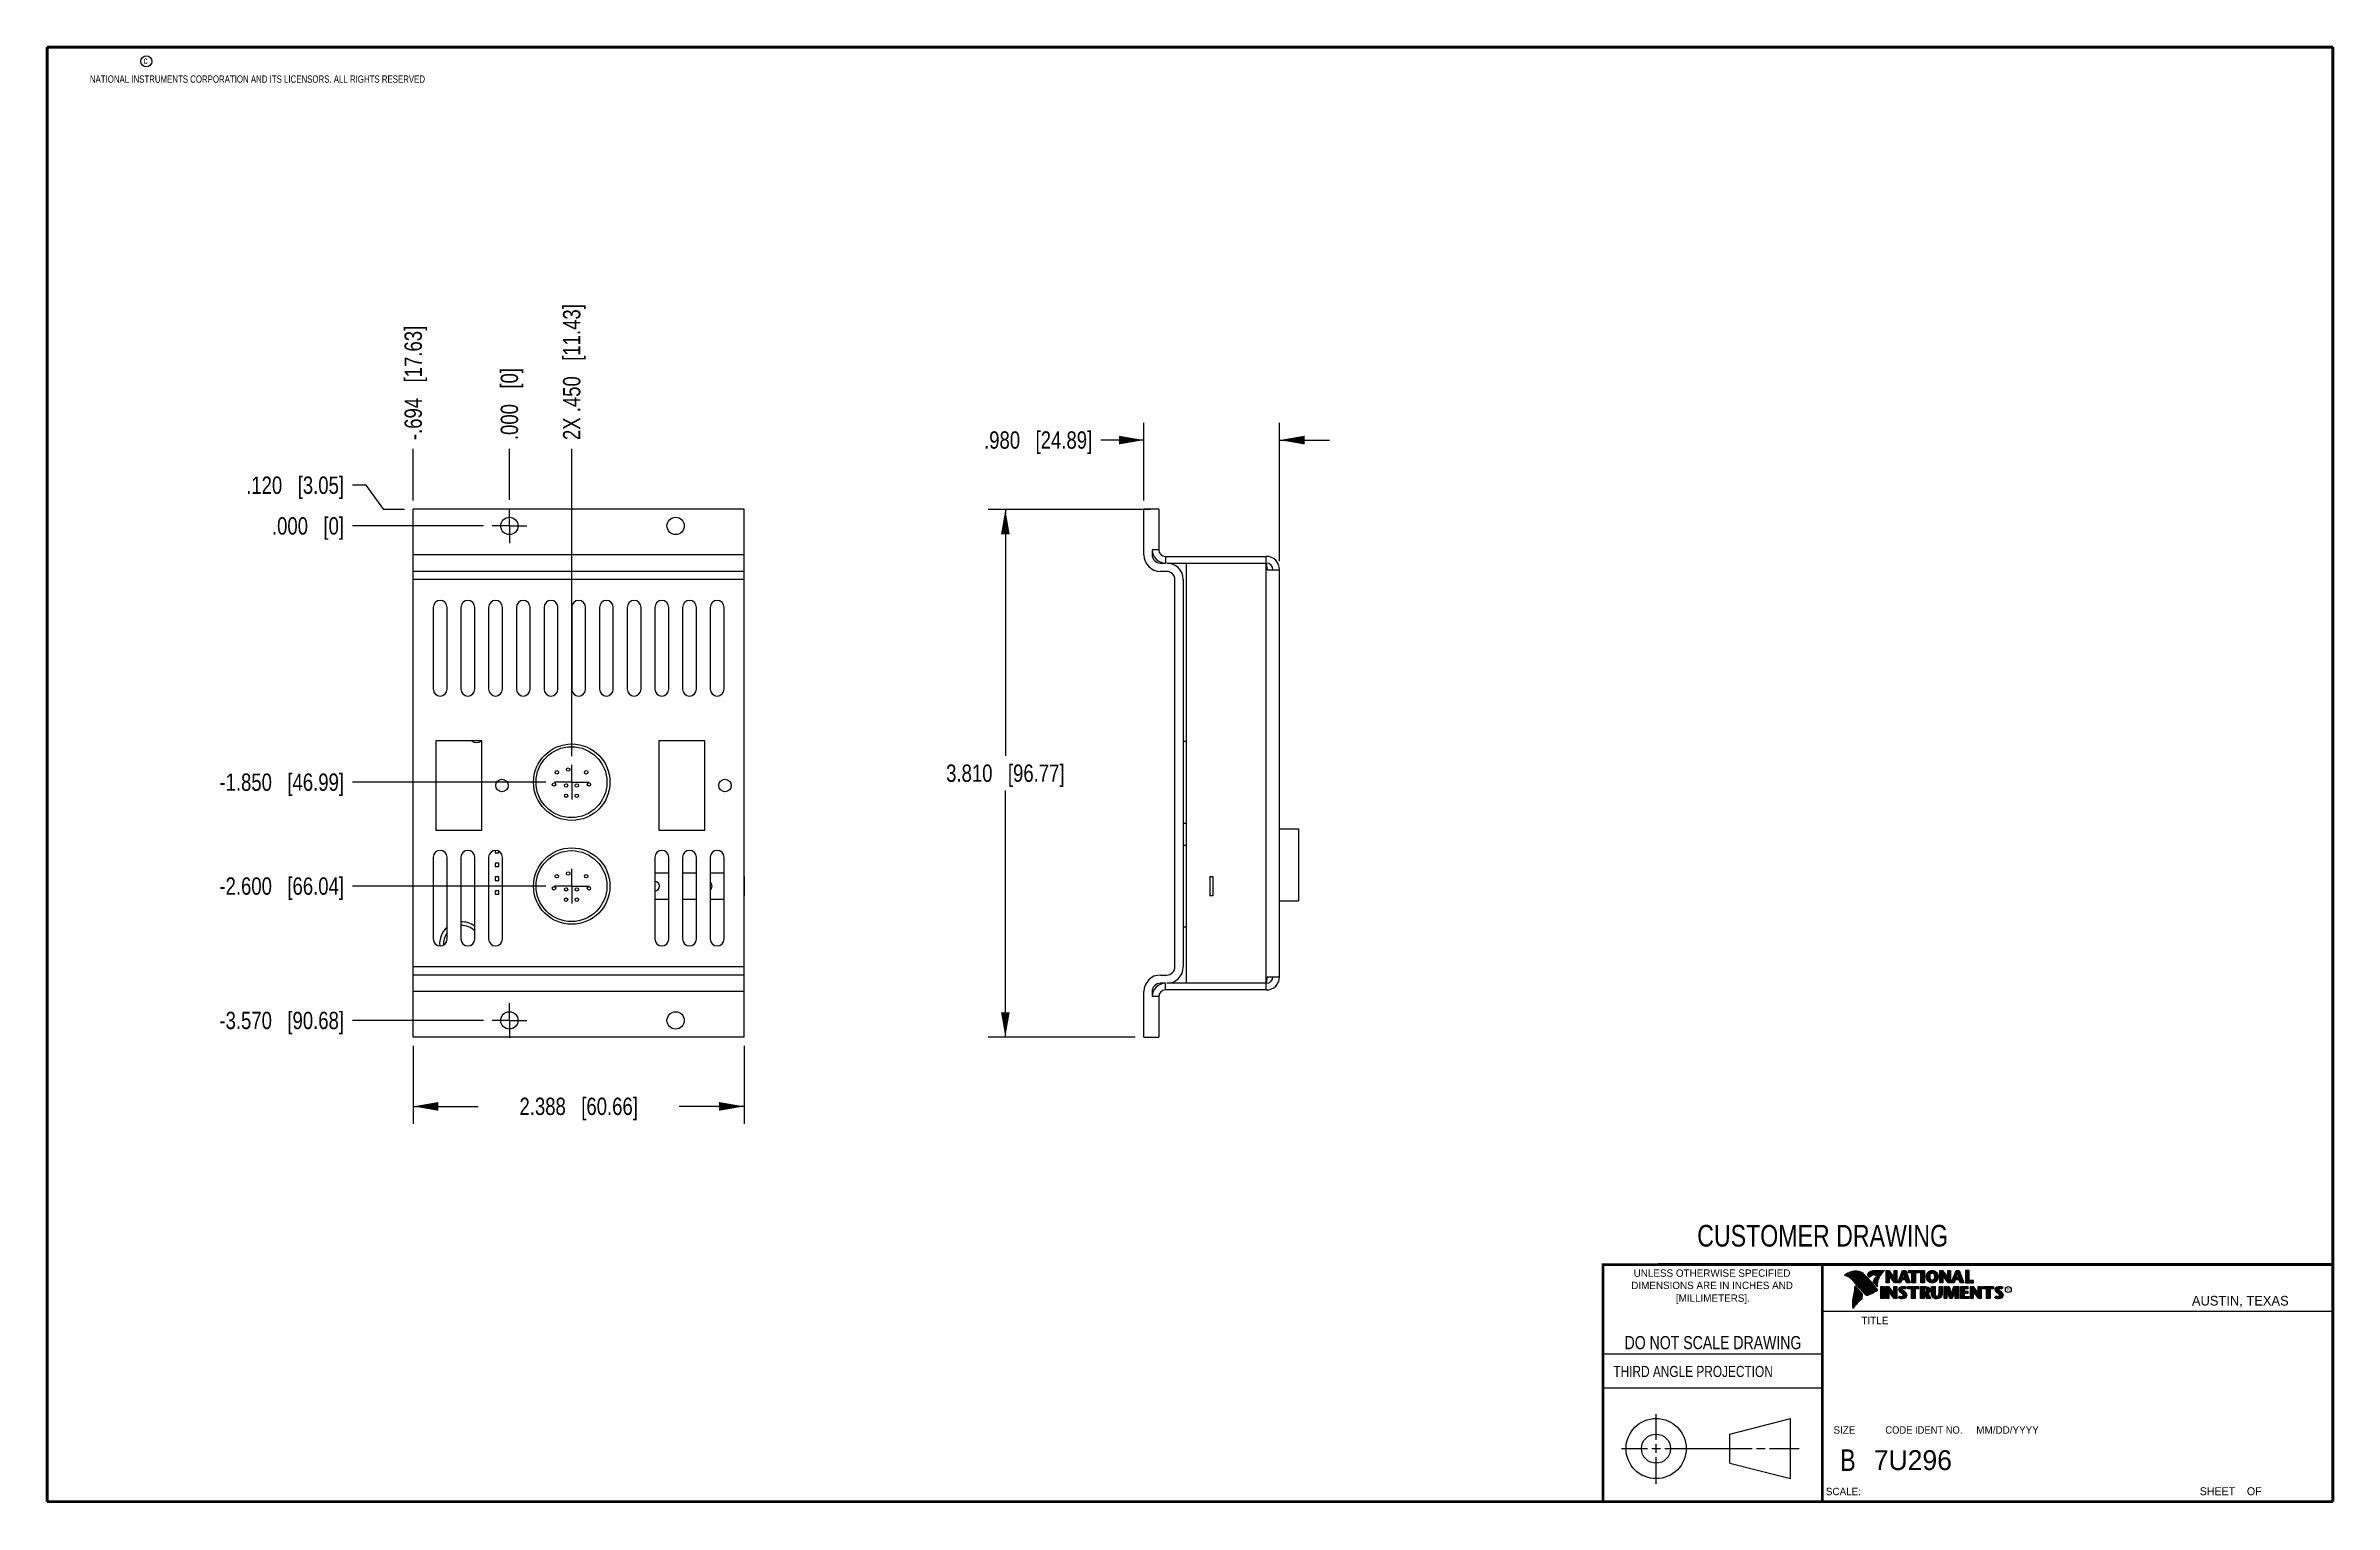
# Model space of a CAD drawing. Header units: inches. Extents: x 0.2 to 16.8, y 0.2 to 10.8.
import ezdxf

# ---------------------------------------------------------------- set-up
doc = ezdxf.new("R2010")
doc.units = ezdxf.units.IN
doc.header["$LTSCALE"] = 0.935
doc.header["$MEASUREMENT"] = 0
doc.linetypes.add('CENTER', pattern=[0.6, 0.375, -0.075, 0.075, -0.075])
doc.layers.get('0').update_dxf_attribs({"linetype": 'CONTINUOUS'})
doc.layers.add('02___PRT_ALL_AXES', color=7, linetype='CONTINUOUS')
doc.layers.add('DIMENSIONS', color=7, linetype='CONTINUOUS')
doc.styles.get("Standard").update_dxf_attribs({"font": 'txt', "width": 0.8})
doc.styles.add('TEXTSTYLE_2', font='txt')
doc.styles.add('TEXTSTYLE_3', font='txt', dxfattribs={"width": 0.95})
doc.dimstyles.new('DIMSTYLE_1', dxfattribs={"dimtxt": 0.125, "dimasz": 0.18, "dimexe": 0.18, "dimexo": 0.0625, "dimgap": 0.09, "dimtad": 0, "dimtih": 1, "dimtoh": 1, "dimdec": 3, "dimzin": 4, "dimdsep": 46, "dimtxsty": 'STANDARD', "dimblk": '_FILLED', "dimblk1": '_FILLED', "dimblk2": '_FILLED', "dimcen": 0.09, "dimadec": 0, "dimazin": 0, "dimtp": 0.01, "dimtm": 0.01, "dimtfac": 1, "dimtdec": 3, "dimtofl": 0, "dimtmove": 0, "dimatfit": 3, "dimldrblk": '_FILLED', "dimfxl": 1, "dimtolj": 1, "dimtzin": 4, "dimarcsym": 0})
doc.dimstyles.new('DIMSTYLE_2', dxfattribs={"dimtxt": 0.125, "dimasz": 0.18, "dimexe": 0.18, "dimexo": 0.0625, "dimgap": 0.09, "dimtad": 0, "dimtih": 1, "dimtoh": 1, "dimdec": 3, "dimzin": 4, "dimdsep": 46, "dimtxsty": 'STANDARD', "dimblk": '_FILLED', "dimblk1": '_FILLED', "dimblk2": '_FILLED', "dimcen": 0.09, "dimadec": 0, "dimazin": 0, "dimtp": 0.01, "dimtm": 0.01, "dimtfac": 1, "dimtdec": 3, "dimtofl": 0, "dimtmove": 0, "dimatfit": 3, "dimldrblk": '_FILLED', "dimfxl": 1, "dimtolj": 1, "dimtzin": 4, "dimarcsym": 0})

msp = doc.modelspace()

# ---------------------------------------------------------------- texts
at = {"color": 2, "linetype": 'CONTINUOUS', "attachment_point": 1, "line_spacing_factor": 0.9}
for s, insert, char_height, width in [('c', (0.946, 10.6893), 0.053, 0.0424), ('NATIONAL INSTRUMENTS CORPORATION AND ITS LICENSORS. ALL RIGHTS RESERVED', (0.5583, 10.5546), 0.053, 3.0104), ('THIRD ANGLE PROJECTION', (11.5564, 1.2384), 0.08, 1.408)]:
    msp.add_mtext(s, dxfattribs=dict(at, insert=insert, char_height=char_height, width=width))
at = {"color": 7, "linetype": 'CONTINUOUS', "attachment_point": 2, "line_spacing_factor": 0.9}
for s, insert, char_height, width in [('CUSTOMER DRAWING', (13.0668, 2.2564), 0.15625, 2), ('DO NOT SCALE DRAWING', (12.2754, 1.4542), 0.095, 1.52), ('B', (13.2497, 0.6361), 0.1562, 0.125)]:
    msp.add_mtext(s, dxfattribs=dict(at, insert=insert, char_height=char_height, width=width))
at = {"color": 2, "linetype": 'CONTINUOUS', "line_spacing_factor": 0.9}
for s, insert, char_height, width, attachment_point, style in [('DIMENSIONS ARE IN INCHES AND', (12.2688, 1.8465), 0.053254, 1.491112, 2, 'TEXTSTYLE_2'), ('UNLESS OTHERWISE SPECIFIED', (12.2688, 1.9352), 0.053254, 1.384604, 2, 'TEXTSTYLE_2'), ('[MILLIMETERS].', (12.2746, 1.7548), 0.053254, 0.745556, 2, 'TEXTSTYLE_2'), ('R', (14.3971, 1.8), 0.0217, 0.021738, 1, 'TEXTSTYLE_2'), ('AUSTIN, TEXAS', (15.7327, 1.7441), 0.069617, 0.905021, 1, 'TEXTSTYLE_2'), ('TITLE', (13.3474, 1.593), 0.05325, 0.26627, 1, 'TEXTSTYLE_2'), ('SIZE', (13.1451, 0.8027), 0.05325, 0.213016, 1, 'TEXTSTYLE_2'), ('CODE IDENT NO.', (13.7978, 0.8027), 0.053254, 0.708278, 2, 'TEXTSTYLE_3'), ('MM/DD/YYYY', (14.1765, 0.8027), 0.05325, 0.53254, 1, 'TEXTSTYLE_2'), ('SCALE:', (13.0904, 0.3585), 0.05325, 0.319524, 1, 'TEXTSTYLE_2'), ('SHEET    OF', (15.7892, 0.3625), 0.057262, 0.629882, 1, 'TEXTSTYLE_2')]:
    msp.add_mtext(s, dxfattribs=dict(at, insert=insert, char_height=char_height, width=width, attachment_point=attachment_point, style=style))
at = {"color": 7, "linetype": 'CONTINUOUS', "insert": (13.4363, 0.6298), "char_height": 0.14316, "width": 0.715775, "attachment_point": 1, "line_spacing_factor": 0.9, "style": 'TEXTSTYLE_2'}
msp.add_mtext('7U296', dxfattribs=at)

# ---------------------------------------------------------------- blocks, each defined once
blk = doc.blocks.new('*D0')
at = {"layer": 'DIMENSIONS', "color": 2, "linetype": 'CONTINUOUS'}
for p, q in [((2.553, 7.597), (2.455, 7.597)), ((2.68, 7.422), (2.553, 7.597)), ((2.83, 7.422), (2.68, 7.422))]:
    blk.add_line(p, q, dxfattribs=at)
at = {"layer": 'DIMENSIONS', "color": 2, "linetype": 'CONTINUOUS', "insert": (2.393, 7.659), "char_height": 0.125, "width": 1.125, "attachment_point": 3, "line_spacing_factor": 0.9}
blk.add_mtext('.120{\\Ftxt.shx;\\W1.000000;\\H0.125000; }[3.05]', dxfattribs=at)
blk = doc.blocks.new('_FILLED')
at = {"color": 0, "linetype": 'BYBLOCK'}
blk.add_solid([(0, 0), (-1, 0.174), (-1, -0.174)], dxfattribs=at)
blk = doc.blocks.new('*D1')
at = {"layer": 'DIMENSIONS', "color": 2, "linetype": 'CONTINUOUS'}
blk.add_line((3.849, 5.452), (2.455, 5.452), dxfattribs=at)
at = {"layer": 'DIMENSIONS', "color": 2, "linetype": 'CONTINUOUS', "insert": (2.393, 5.515), "char_height": 0.125, "width": 1.425, "attachment_point": 3, "line_spacing_factor": 0.9}
blk.add_mtext('-1.850{\\Ftxt.shx;\\W1.000000;\\H0.125000; }[46.99]', dxfattribs=at)
blk = doc.blocks.new('*D2')
at = {"layer": 'DIMENSIONS', "color": 2, "linetype": 'CONTINUOUS'}
blk.add_line((3.849, 4.702), (2.455, 4.702), dxfattribs=at)
at = {"layer": 'DIMENSIONS', "color": 2, "linetype": 'CONTINUOUS', "insert": (2.393, 4.765), "char_height": 0.125, "width": 1.425, "attachment_point": 3, "line_spacing_factor": 0.9}
blk.add_mtext('-2.600{\\Ftxt.shx;\\W1.000000;\\H0.125000; }[66.04]', dxfattribs=at)
blk = doc.blocks.new('*D3')
at = {"layer": 'DIMENSIONS', "color": 2, "linetype": 'CONTINUOUS'}
blk.add_line((3.399, 3.732), (2.455, 3.732), dxfattribs=at)
at = {"layer": 'DIMENSIONS', "color": 2, "linetype": 'CONTINUOUS', "insert": (2.393, 3.795), "char_height": 0.125, "width": 1.425, "attachment_point": 3, "line_spacing_factor": 0.9}
blk.add_mtext('-3.570{\\Ftxt.shx;\\W1.000000;\\H0.125000; }[90.68]', dxfattribs=at)
blk = doc.blocks.new('*D4')
at = {"layer": 'DIMENSIONS', "color": 2, "linetype": 'CONTINUOUS'}
blk.add_line((3.399, 7.302), (2.455, 7.302), dxfattribs=at)
at = {"layer": 'DIMENSIONS', "color": 2, "linetype": 'CONTINUOUS', "insert": (2.393, 7.365), "char_height": 0.125, "width": 0.825, "attachment_point": 3, "line_spacing_factor": 0.9}
blk.add_mtext('.000{\\Ftxt.shx;\\W1.000000;\\H0.125000; }[0]', dxfattribs=at)
blk = doc.blocks.new('*D5')
at = {"layer": 'DIMENSIONS', "color": 2, "linetype": 'CONTINUOUS'}
blk.add_line((2.893, 7.485), (2.893, 7.86), dxfattribs=at)
at = {"layer": 'DIMENSIONS', "color": 2, "linetype": 'CONTINUOUS', "insert": (2.83, 7.922), "char_height": 0.125, "width": 1.325, "attachment_point": 1, "rotation": 90, "line_spacing_factor": 0.9}
blk.add_mtext('-.694{\\Ftxt.shx;\\W1.000000;\\H0.125000; }[17.63]', dxfattribs=at)
blk = doc.blocks.new('*D6')
at = {"layer": 'DIMENSIONS', "color": 2, "linetype": 'CONTINUOUS'}
blk.add_line((4.037, 5.64), (4.037, 7.86), dxfattribs=at)
at = {"layer": 'DIMENSIONS', "color": 2, "linetype": 'CONTINUOUS', "insert": (3.974, 7.922), "char_height": 0.125, "width": 1.525, "attachment_point": 1, "rotation": 90, "line_spacing_factor": 0.9}
blk.add_mtext('2X .450{\\Ftxt.shx;\\W1.000000;\\H0.125000; }[11.43]', dxfattribs=at)
blk = doc.blocks.new('*D7')
at = {"layer": 'DIMENSIONS', "color": 2, "linetype": 'CONTINUOUS'}
blk.add_line((3.587, 7.49), (3.587, 7.86), dxfattribs=at)
at = {"layer": 'DIMENSIONS', "color": 2, "linetype": 'CONTINUOUS', "insert": (3.524, 7.922), "char_height": 0.125, "width": 0.825, "attachment_point": 1, "rotation": 90, "line_spacing_factor": 0.9}
blk.add_mtext('.000{\\Ftxt.shx;\\W1.000000;\\H0.125000; }[0]', dxfattribs=at)
blk = doc.blocks.new('*D8')
at = {"layer": 'DIMENSIONS', "color": 2, "linetype": 'CONTINUOUS'}
for p, q in [((2.893, 3.55), (2.893, 2.987)), ((5.281, 3.55), (5.281, 2.987)), ((2.893, 3.112), (3.362, 3.112)), ((5.281, 3.112), (4.812, 3.112))]:
    blk.add_line(p, q, dxfattribs=at)
at = {"layer": 'DIMENSIONS', "color": 2, "linetype": 'CONTINUOUS', "xscale": 0.18, "yscale": 0.18, "zscale": 0.18, "rotation": 180}
blk.add_blockref('_FILLED', (2.893, 3.112), dxfattribs=at)
at = {"layer": 'DIMENSIONS', "color": 2, "linetype": 'CONTINUOUS', "xscale": 0.18, "yscale": 0.18, "zscale": 0.18}
blk.add_blockref('_FILLED', (5.281, 3.112), dxfattribs=at)
at = {"layer": 'DIMENSIONS', "color": 2, "linetype": 'CONTINUOUS', "insert": (4.087, 3.175), "char_height": 0.125, "width": 1.325, "attachment_point": 2, "line_spacing_factor": 0.9}
blk.add_mtext('2.388{\\Ftxt.shx;\\W1.000000;\\H0.125000; }[60.66]', dxfattribs=at)
blk = doc.blocks.new('*D9')
at = {"layer": 'DIMENSIONS', "color": 2, "linetype": 'CONTINUOUS'}
for p, q in [((8.167, 7.485), (8.167, 8.047)), ((9.147, 7.049), (9.147, 8.047)), ((8.167, 7.922), (7.856, 7.922)), ((9.147, 7.922), (9.507, 7.922))]:
    blk.add_line(p, q, dxfattribs=at)
at = {"layer": 'DIMENSIONS', "color": 2, "linetype": 'CONTINUOUS', "xscale": 0.18, "yscale": 0.18, "zscale": 0.18}
blk.add_blockref('_FILLED', (8.167, 7.922), dxfattribs=at)
at = {"layer": 'DIMENSIONS', "color": 2, "linetype": 'CONTINUOUS', "xscale": 0.18, "yscale": 0.18, "zscale": 0.18, "rotation": 180}
blk.add_blockref('_FILLED', (9.147, 7.922), dxfattribs=at)
at = {"layer": 'DIMENSIONS', "color": 2, "linetype": 'CONTINUOUS', "insert": (7.794, 7.985), "char_height": 0.125, "width": 1.225, "attachment_point": 3, "line_spacing_factor": 0.9}
blk.add_mtext('.980{\\Ftxt.shx;\\W1.000000;\\H0.125000; }[24.89]', dxfattribs=at)
blk = doc.blocks.new('*D10')
at = {"layer": 'DIMENSIONS', "color": 2, "linetype": 'CONTINUOUS'}
for p, q in [((8.212, 7.422), (7.042, 7.422)), ((7.167, 7.422), (7.167, 5.642)), ((7.167, 3.612), (7.167, 5.392)), ((8.104, 3.612), (7.042, 3.612))]:
    blk.add_line(p, q, dxfattribs=at)
at = {"layer": 'DIMENSIONS', "color": 2, "linetype": 'CONTINUOUS', "xscale": 0.18, "yscale": 0.18, "zscale": 0.18}
for p, rotation in [((7.167, 7.422), 90), ((7.167, 3.612), 270)]:
    blk.add_blockref('_FILLED', p, dxfattribs=dict(at, rotation=rotation))
at = {"layer": 'DIMENSIONS', "color": 2, "linetype": 'CONTINUOUS', "insert": (7.167, 5.58), "char_height": 0.125, "width": 1.325, "attachment_point": 2, "line_spacing_factor": 0.9}
blk.add_mtext('3.810{\\Ftxt.shx;\\W1.000000;\\H0.125000; }[96.77]', dxfattribs=at)

# ---------------------------------------------------------------- dimensions: what is measured, and where the dimension line sits
at = {"layer": 'DIMENSIONS', "color": 2, "linetype": 'CONTINUOUS'}
for feature_location, offset, dtype, origin, text, picture, middle in [((4.037, 5.64), (0, 2.2199), 1, (3.587, 7.4275), '2X <>', '*D6', (4.037, 8.6849)), ((2.893, 7.4849), (0, 0.375), 1, (3.587, 7.4275), '-<>', '*D5', (2.893, 8.5849)), ((3.8494, 5.4524), (-1.3939, 0), 0, (3.4619, 7.3024), '-<>', '*D1', (1.4305, 5.4524)), ((3.8494, 4.7024), (-1.3939, 0), 0, (3.4619, 7.3024), '-<>', '*D2', (1.4305, 4.7024)), ((3.3994, 3.7324), (-0.9439, 0), 0, (3.4619, 7.3024), '-<>', '*D3', (1.4305, 3.7324))]:
    dim = msp.add_ordinate_dim(feature_location=feature_location, offset=offset, dtype=dtype, origin=origin, text=text, dimstyle='DIMSTYLE_1', dxfattribs=at)
    dim.commit()
    dim.dimension.update_dxf_attribs({"geometry": picture, "text_midpoint": middle})
for feature_location, offset, dtype, origin, picture, middle in [((3.5869857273, 7.4900074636), (0, 0.3699), 1, (3.5869857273, 7.4275074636), '*D7', (3.5869857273, 8.3349074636)), ((2.8305, 7.4224), (-0.375, 0.1743), 0, (3.4619, 7.3024), '*D0', (1.5805, 7.5967)), ((3.3993857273, 7.3024074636), (-0.9439, 0), 0, (3.4618857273, 7.3024074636), '*D4', (1.7304857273, 7.3024074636))]:
    dim = msp.add_ordinate_dim(feature_location=feature_location, offset=offset, dtype=dtype, origin=origin, dimstyle='DIMSTYLE_1', dxfattribs=at)
    dim.commit()
    dim.dimension.update_dxf_attribs({"geometry": picture, "text_midpoint": middle})
for base, p1, p2, angle, picture, middle in [((8.1667, 7.9224), (9.1467, 7.0489), (8.1667, 7.4849), 180, '*D9', (6.9315, 7.9224)), ((7.1667, 7.4224), (8.1042, 3.6124), (8.2122, 7.4224), 90, '*D10', (7.0167, 5.5174)), ((2.893, 3.1124), (5.281, 3.5499), (2.893, 3.5499), 180, '*D8', (3.937, 3.1124))]:
    dim = msp.add_linear_dim(base=base, p1=p1, p2=p2, angle=angle, dimstyle='DIMSTYLE_2', dxfattribs=at)
    dim.commit()
    dim.dimension.update_dxf_attribs({"geometry": picture, "text_midpoint": middle, "dimtype": 160})

# ---------------------------------------------------------------- linework, layer by layer
at = {"color": 7, "linetype": 'CONTINUOUS'}
for p, q in [((2.893, 3.6124), (2.893, 7.4224)), ((5.281, 7.4224), (2.893, 7.4224)), ((5.281, 3.6124), (5.281, 7.4224)), ((8.1667, 7.0944), (8.1667, 7.4224)), ((8.2747, 7.4224), (8.1667, 7.4224)), ((8.2747, 7.4224), (8.2747, 7.1304)), ((8.2267, 7.1304), (8.2267, 7.0944)), ((8.2747, 7.1304), (8.2267, 7.1304)), ((5.281, 7.0944), (2.893, 7.0944)), ((5.281, 6.9744), (2.893, 6.9744)), ((8.2867, 7.0344), (8.3227, 7.0344)), ((8.3317, 6.9744), (8.2867, 6.9744)), ((8.3227, 7.0824), (8.3227, 7.0344)), ((8.3227, 7.0824), (9.0507, 7.0824)), ((8.3317, 7.0344), (9.0507, 7.0344)), ((8.4717, 7.0344), (8.4717, 4.0004)), ((9.0507, 3.9524), (9.0507, 7.0824)), ((9.0507, 7.0344), (9.0559, 6.9864)), ((9.0559, 6.9864), (9.1467, 6.9864)), ((9.1467, 4.0484), (9.1467, 6.9864)), ((5.281, 6.9144), (2.893, 6.9144)), ((8.3917, 4.1204), (8.3917, 6.9144)), ((8.4517, 6.9144), (8.4517, 4.1204)), ((3.037, 6.7144), (3.037, 6.1244)), ((3.137, 6.1244), (3.137, 6.7144)), ((3.237, 6.7144), (3.237, 6.1244)), ((3.337, 6.1244), (3.337, 6.7144)), ((3.437, 6.7144), (3.437, 6.1244)), ((3.537, 6.1244), (3.537, 6.7144)), ((3.637, 6.7144), (3.637, 6.1244)), ((3.737, 6.1244), (3.737, 6.7144)), ((3.837, 6.7144), (3.837, 6.1244)), ((3.937, 6.1244), (3.937, 6.7144)), ((4.037, 6.7144), (4.037, 6.1244)), ((4.137, 6.1244), (4.137, 6.7144)), ((4.237, 6.7144), (4.237, 6.1244)), ((4.337, 6.1244), (4.337, 6.7144)), ((4.437, 6.7144), (4.437, 6.1244)), ((4.537, 6.1244), (4.537, 6.7144)), ((4.637, 6.7144), (4.637, 6.1244)), ((4.737, 6.1244), (4.737, 6.7144)), ((4.837, 6.7144), (4.837, 6.1244)), ((4.937, 6.1244), (4.937, 6.7144)), ((5.037, 6.7144), (5.037, 6.1244)), ((5.137, 6.1244), (5.137, 6.7144)), ((3.055, 5.7514), (3.055, 5.1054)), ((3.387, 5.7514), (3.055, 5.7514)), ((3.387, 5.1054), (3.387, 5.7514)), ((4.997, 5.7514), (4.665, 5.7514)), ((4.665, 5.7514), (4.665, 5.1054)), ((4.997, 5.1054), (4.997, 5.7514)), ((8.4517, 5.7474), (8.4717, 5.7474)), ((8.4517, 5.1574), (8.4717, 5.1574)), ((3.055, 5.1054), (3.387, 5.1054)), ((3.485, 4.9603), (3.485, 4.9434)), ((4.665, 5.1054), (4.997, 5.1054)), ((8.4517, 4.9974), (8.4717, 4.9974)), ((9.1467, 5.1154), (9.2837, 5.1154)), ((9.2837, 5.1154), (9.2837, 4.5954)), ((3.037, 4.9104), (3.037, 4.3204)), ((3.137, 4.3204), (3.137, 4.9104)), ((3.237, 4.9104), (3.237, 4.3204)), ((3.337, 4.3204), (3.337, 4.9104)), ((3.437, 4.9104), (3.437, 4.3204)), ((3.485, 4.9434), (3.51, 4.9434)), ((3.485, 4.8684), (3.485, 4.8434)), ((3.51, 4.8684), (3.485, 4.8684)), ((3.485, 4.8434), (3.51, 4.8434)), ((3.51, 4.9434), (3.51, 4.9548)), ((3.51, 4.8434), (3.51, 4.8684)), ((3.537, 4.3204), (3.537, 4.9104)), ((4.637, 4.9104), (4.637, 4.3204)), ((4.637, 4.7974), (4.737, 4.7974)), ((4.737, 4.3204), (4.737, 4.9104)), ((4.837, 4.9104), (4.837, 4.3204)), ((4.837, 4.7974), (4.937, 4.7974)), ((4.937, 4.3204), (4.937, 4.9104)), ((5.037, 4.9104), (5.037, 4.3204)), ((5.037, 4.7974), (5.137, 4.7974)), ((5.137, 4.3204), (5.137, 4.9104)), ((3.51, 4.7684), (3.485, 4.7684)), ((3.485, 4.7684), (3.485, 4.7434)), ((3.485, 4.7434), (3.51, 4.7434)), ((3.51, 4.6684), (3.485, 4.6684)), ((3.485, 4.6684), (3.485, 4.6434)), ((3.485, 4.6434), (3.51, 4.6434)), ((3.51, 4.7434), (3.51, 4.7684)), ((3.51, 4.6434), (3.51, 4.6684)), ((5.281, 4.7724), (5.2815, 4.7724)), ((5.2815, 4.6324), (5.281, 4.6324)), ((5.2815, 4.7724), (5.2815, 4.6324)), ((8.6427, 4.7724), (8.6657, 4.7724)), ((8.6427, 4.7724), (8.6427, 4.6324)), ((8.6657, 4.6324), (8.6427, 4.6324)), ((8.6657, 4.7724), (8.6657, 4.6324)), ((4.637, 4.6074), (4.737, 4.6074)), ((4.837, 4.6074), (4.937, 4.6074)), ((5.037, 4.6074), (5.137, 4.6074)), ((9.1467, 4.5954), (9.2837, 4.5954)), ((8.4517, 4.4074), (8.4717, 4.4074)), ((5.281, 4.1204), (2.893, 4.1204)), ((5.281, 4.0604), (2.893, 4.0604)), ((8.2867, 4.0604), (8.3317, 4.0604)), ((8.3227, 4.0004), (8.2867, 4.0004)), ((8.3227, 3.9524), (8.3227, 4.0004)), ((9.0507, 4.0004), (8.3317, 4.0004)), ((9.0559, 4.0484), (9.0507, 4.0004)), ((9.0559, 4.0484), (9.1467, 4.0484)), ((5.281, 3.9404), (2.893, 3.9404)), ((8.1667, 3.6124), (8.1667, 3.9404)), ((8.2267, 3.9404), (8.2267, 3.9044)), ((8.2747, 3.9044), (8.2267, 3.9044)), ((8.2747, 3.9044), (8.2747, 3.6124)), ((9.0507, 3.9524), (8.3227, 3.9524)), ((5.281, 3.6124), (2.893, 3.6124)), ((8.1667, 3.6124), (8.2747, 3.6124)), ((12.3963, 0.7462), (12.8358, 0.859)), ((12.8358, 0.4248), (12.8358, 0.859)), ((12.3963, 0.5362), (12.3963, 0.7462)), ((12.3963, 0.5362), (12.8358, 0.4248))]:
    msp.add_line(p, q, dxfattribs=at)
at = {"color": 2, "linetype": 'CONTINUOUS'}
for p, q in [((13.2311, 1.8934), (13.2311, 1.8949)), ((13.2347, 1.8921), (13.2347, 1.8972)), ((13.2382, 1.8907), (13.2382, 1.8994)), ((13.2418, 1.8892), (13.2418, 1.9015)), ((13.2453, 1.8876), (13.2453, 1.9035)), ((13.2489, 1.8858), (13.2489, 1.9054)), ((13.2524, 1.8839), (13.2524, 1.9069)), ((13.256, 1.8818), (13.256, 1.9084)), ((13.2596, 1.8796), (13.2596, 1.9098)), ((13.2631, 1.8772), (13.2631, 1.9111)), ((13.2667, 1.8747), (13.2667, 1.9124)), ((13.2702, 1.872), (13.2702, 1.9135)), ((13.2738, 1.869), (13.2738, 1.9146)), ((13.2773, 1.8658), (13.2773, 1.9155)), ((13.2809, 1.8624), (13.2809, 1.9164)), ((13.2844, 1.8587), (13.2844, 1.9173)), ((13.288, 1.8549), (13.288, 1.9181)), ((13.2915, 1.851), (13.2915, 1.9188)), ((13.2951, 1.8471), (13.2951, 1.9194)), ((13.2987, 1.8431), (13.2987, 1.9198)), ((13.3022, 1.8391), (13.3022, 1.92)), ((13.3058, 1.8351), (13.3058, 1.9201)), ((13.3093, 1.8311), (13.3093, 1.9201)), ((13.3129, 1.827), (13.3129, 1.9199)), ((13.3164, 1.8229), (13.3164, 1.9196)), ((13.32, 1.8188), (13.32, 1.9192)), ((13.3235, 1.8146), (13.3235, 1.9186)), ((13.3271, 1.8104), (13.3271, 1.9179)), ((13.3306, 1.8062), (13.3306, 1.9172)), ((13.3342, 1.802), (13.3342, 1.9163)), ((13.3378, 1.7978), (13.3378, 1.9151)), ((13.3413, 1.7937), (13.3413, 1.9138)), ((13.3449, 1.7897), (13.3449, 1.9122)), ((13.3484, 1.7856), (13.3484, 1.9103)), ((13.352, 1.7817), (13.352, 1.9081)), ((13.3555, 1.7778), (13.3555, 1.9055)), ((13.3591, 1.7739), (13.3591, 1.9026)), ((13.3626, 1.7701), (13.3626, 1.8991)), ((13.3662, 1.7663), (13.3662, 1.8952)), ((13.3697, 1.7625), (13.3697, 1.8915)), ((13.3733, 1.7588), (13.3733, 1.8878)), ((13.3769, 1.7556), (13.3769, 1.8841)), ((13.3804, 1.7529), (13.3804, 1.8803)), ((13.384, 1.7512), (13.384, 1.8766)), ((13.3875, 1.7509), (13.3875, 1.8728)), ((13.4022, 1.878), (13.3901, 1.8922)), ((13.3911, 1.7518), (13.3911, 1.8691)), ((13.4029, 1.881), (13.3927, 1.893)), ((13.3946, 1.8908), (13.3946, 1.8999)), ((13.3946, 1.7533), (13.3946, 1.8653)), ((13.3982, 1.8866), (13.3982, 1.9062)), ((13.3982, 1.7548), (13.3982, 1.8615)), ((13.4017, 1.8824), (13.4017, 1.9101)), ((13.4017, 1.7563), (13.4017, 1.8574)), ((13.4053, 1.8823), (13.4053, 1.9129)), ((13.4053, 1.7578), (13.4053, 1.8531)), ((13.4088, 1.8844), (13.4088, 1.915)), ((13.4088, 1.7593), (13.4088, 1.8488)), ((13.4124, 1.887), (13.4124, 1.9167)), ((13.4124, 1.7609), (13.4124, 1.8445)), ((13.4159, 1.89), (13.4159, 1.9182)), ((13.4159, 1.7625), (13.4159, 1.8402)), ((13.4195, 1.8937), (13.4195, 1.9193)), ((13.4195, 1.7641), (13.4195, 1.8359)), ((13.4231, 1.8964), (13.4231, 1.9203)), ((13.4231, 1.7657), (13.4231, 1.8316)), ((13.4266, 1.8982), (13.4266, 1.9209)), ((13.4266, 1.7674), (13.4266, 1.8273)), ((13.4302, 1.8995), (13.4302, 1.9214)), ((13.4302, 1.7691), (13.4302, 1.823)), ((13.4414, 1.8328), (13.4319, 1.8437)), ((13.4337, 1.8997), (13.4337, 1.922)), ((13.4337, 1.7708), (13.4337, 1.8187)), ((13.4433, 1.8344), (13.4349, 1.844)), ((13.4373, 1.8991), (13.4373, 1.9224)), ((13.4373, 1.8413), (13.4373, 1.8491)), ((13.4408, 1.898), (13.4408, 1.9228)), ((13.4408, 1.8372), (13.4408, 1.8572)), ((13.4444, 1.8972), (13.4444, 1.9231)), ((13.4444, 1.8331), (13.4444, 1.8665)), ((13.4479, 1.8969), (13.4479, 1.9234)), ((13.4479, 1.8288), (13.4479, 1.873)), ((13.4515, 1.8966), (13.4515, 1.9236)), ((13.4515, 1.8247), (13.4515, 1.8764)), ((13.4529, 1.9261), (13.5132, 1.9271)), ((13.453, 1.9236), (13.5067, 1.9245)), ((13.455, 1.8965), (13.455, 1.9237)), ((13.455, 1.8207), (13.455, 1.878)), ((13.4586, 1.8964), (13.4586, 1.9237)), ((13.4586, 1.8303), (13.4586, 1.879)), ((13.4622, 1.8957), (13.4622, 1.9238)), ((13.4622, 1.8535), (13.4622, 1.8795)), ((13.4657, 1.8935), (13.4657, 1.9238)), ((13.4657, 1.8636), (13.4657, 1.8798)), ((13.4693, 1.872), (13.4693, 1.9239)), ((13.4728, 1.8794), (13.4728, 1.9239)), ((13.4764, 1.8859), (13.4764, 1.924)), ((13.4799, 1.8919), (13.4799, 1.924)), ((13.4835, 1.8973), (13.4835, 1.9241)), ((13.487, 1.9023), (13.487, 1.9242)), ((13.4906, 1.9069), (13.4906, 1.9242)), ((13.4941, 1.9112), (13.4941, 1.9243)), ((13.4977, 1.9153), (13.4977, 1.9243)), ((13.5013, 1.9191), (13.5013, 1.9244)), ((13.5261, 1.9263), (13.5451, 1.9263)), ((13.5261, 1.839), (13.5261, 1.9263)), ((13.5466, 1.839), (13.5261, 1.839)), ((13.5286, 1.9237), (13.5439, 1.9237)), ((13.5286, 1.8415), (13.5286, 1.9237)), ((13.5441, 1.8415), (13.5286, 1.8415)), ((13.5332, 1.8415), (13.5332, 1.9237)), ((13.5367, 1.8415), (13.5367, 1.9237)), ((13.5402, 1.8415), (13.5402, 1.9237)), ((13.5441, 1.8976), (13.5437, 1.9237)), ((13.5439, 1.9237), (13.5854, 1.869)), ((13.5873, 1.8415), (13.5441, 1.8976)), ((13.5441, 1.8976), (13.5441, 1.8415)), ((13.5451, 1.9263), (13.5829, 1.8765)), ((13.586, 1.839), (13.5466, 1.8902)), ((13.5466, 1.8902), (13.5466, 1.839)), ((13.5471, 1.8936), (13.5471, 1.9194)), ((13.5506, 1.8891), (13.5506, 1.9149)), ((13.5541, 1.8846), (13.5541, 1.9103)), ((13.5576, 1.8801), (13.5576, 1.9057)), ((13.561, 1.8756), (13.561, 1.9011)), ((13.5645, 1.8711), (13.5645, 1.8965)), ((13.568, 1.8665), (13.568, 1.8919)), ((13.5715, 1.862), (13.5715, 1.8874)), ((13.575, 1.8575), (13.575, 1.8828)), ((13.5784, 1.853), (13.5784, 1.8782)), ((13.5819, 1.8485), (13.5819, 1.8736)), ((13.5829, 1.9263), (13.6036, 1.9263)), ((13.5829, 1.8765), (13.5829, 1.9263)), ((13.5854, 1.9237), (13.6011, 1.9237)), ((13.5854, 1.869), (13.5854, 1.9237)), ((13.5854, 1.844), (13.5854, 1.869)), ((13.6036, 1.839), (13.586, 1.839)), ((13.6011, 1.8415), (13.5873, 1.8415)), ((13.5889, 1.8415), (13.5889, 1.9237)), ((13.5923, 1.8415), (13.5923, 1.9237)), ((13.5958, 1.8415), (13.5958, 1.9237)), ((13.5993, 1.8415), (13.5993, 1.9237)), ((13.6011, 1.9237), (13.6011, 1.8415)), ((13.6036, 1.9263), (13.6036, 1.839)), ((13.6088, 1.839), (13.6444, 1.9262)), ((13.6294, 1.839), (13.6088, 1.839)), ((13.6125, 1.8415), (13.6461, 1.9237)), ((13.6277, 1.8415), (13.6125, 1.8415)), ((13.6167, 1.8415), (13.6167, 1.8516)), ((13.6201, 1.8415), (13.6201, 1.8601)), ((13.6236, 1.8415), (13.6236, 1.8686)), ((13.6271, 1.8415), (13.6271, 1.8771)), ((13.6361, 1.8623), (13.6277, 1.8415)), ((13.6378, 1.8598), (13.6294, 1.839)), ((13.6306, 1.8486), (13.6306, 1.8857)), ((13.634, 1.8573), (13.634, 1.8942)), ((13.6665, 1.8623), (13.6361, 1.8623)), ((13.6375, 1.8623), (13.6375, 1.9027)), ((13.6647, 1.8598), (13.6378, 1.8598)), ((13.6388, 1.8711), (13.65, 1.9073)), ((13.6639, 1.8711), (13.6388, 1.8711)), ((13.641, 1.8781), (13.641, 1.9112)), ((13.641, 1.8623), (13.641, 1.8711)), ((13.6423, 1.8736), (13.6519, 1.9048)), ((13.6606, 1.8736), (13.6423, 1.8736)), ((13.6444, 1.9262), (13.6664, 1.9262)), ((13.6445, 1.8893), (13.6445, 1.9197)), ((13.6445, 1.8623), (13.6445, 1.8711)), ((13.6461, 1.9237), (13.6647, 1.9237)), ((13.6479, 1.9006), (13.6479, 1.9237)), ((13.6479, 1.8623), (13.6479, 1.8711)), ((13.65, 1.9073), (13.6541, 1.9073)), ((13.6514, 1.9073), (13.6514, 1.9237)), ((13.6514, 1.8623), (13.6514, 1.8711)), ((13.6519, 1.9048), (13.6521, 1.9048)), ((13.6521, 1.9048), (13.6606, 1.8736)), ((13.6541, 1.9073), (13.6639, 1.8711)), ((13.6549, 1.9043), (13.6549, 1.9237)), ((13.6549, 1.8623), (13.6549, 1.8711)), ((13.6584, 1.8915), (13.6584, 1.9237)), ((13.6584, 1.8623), (13.6584, 1.8711)), ((13.6618, 1.8787), (13.6618, 1.9237)), ((13.6618, 1.8623), (13.6618, 1.8711)), ((13.6647, 1.9237), (13.6959, 1.8415)), ((13.6717, 1.839), (13.6647, 1.8598)), ((13.6653, 1.8623), (13.6653, 1.922)), ((13.6664, 1.9262), (13.6995, 1.839)), ((13.6735, 1.8415), (13.6665, 1.8623)), ((13.6688, 1.8555), (13.6688, 1.9128)), ((13.6995, 1.839), (13.6717, 1.839)), ((13.6723, 1.8452), (13.6723, 1.9037)), ((13.6959, 1.8415), (13.6735, 1.8415)), ((13.6757, 1.8415), (13.6757, 1.8945)), ((13.6792, 1.8415), (13.6792, 1.8854)), ((13.6827, 1.8415), (13.6827, 1.8762)), ((13.6862, 1.8415), (13.6862, 1.8671)), ((13.6866, 1.9262), (13.7634, 1.9262)), ((13.6866, 1.9099), (13.6866, 1.9262)), ((13.7118, 1.9099), (13.6866, 1.9099)), ((13.6891, 1.9237), (13.7609, 1.9237)), ((13.6891, 1.9125), (13.6891, 1.9237)), ((13.7143, 1.9125), (13.6891, 1.9125)), ((13.6896, 1.8415), (13.6896, 1.8579)), ((13.6931, 1.9125), (13.6931, 1.9237)), ((13.6931, 1.8415), (13.6931, 1.8488)), ((13.6966, 1.9125), (13.6966, 1.9237)), ((13.7001, 1.9125), (13.7001, 1.9237)), ((13.7035, 1.9125), (13.7035, 1.9237)), ((13.707, 1.9125), (13.707, 1.9237)), ((13.7105, 1.9125), (13.7105, 1.9237)), ((13.7118, 1.839), (13.7118, 1.9099)), ((13.7382, 1.839), (13.7118, 1.839)), ((13.7143, 1.9125), (13.714, 1.9237)), ((13.7143, 1.8415), (13.7143, 1.9125)), ((13.7357, 1.8415), (13.7143, 1.8415)), ((13.7174, 1.8415), (13.7174, 1.9237)), ((13.7209, 1.8415), (13.7209, 1.9237)), ((13.7244, 1.8415), (13.7244, 1.9237)), ((13.7279, 1.8415), (13.7279, 1.9237)), ((13.7313, 1.8415), (13.7313, 1.9237)), ((13.7357, 1.9125), (13.7348, 1.9237)), ((13.7609, 1.9125), (13.7357, 1.9125)), ((13.7357, 1.9125), (13.7357, 1.8415)), ((13.7634, 1.9099), (13.7382, 1.9099)), ((13.7382, 1.9099), (13.7382, 1.839)), ((13.7383, 1.9125), (13.7383, 1.9237)), ((13.7418, 1.9125), (13.7418, 1.9237)), ((13.7452, 1.9125), (13.7452, 1.9237)), ((13.7487, 1.9125), (13.7487, 1.9237)), ((13.7522, 1.9125), (13.7522, 1.9237)), ((13.7557, 1.9125), (13.7557, 1.9237)), ((13.7591, 1.9125), (13.7591, 1.9237)), ((13.7609, 1.9237), (13.7609, 1.9125)), ((13.7634, 1.9262), (13.7634, 1.9099)), ((13.7768, 1.9262), (13.8031, 1.9262)), ((13.7768, 1.839), (13.7768, 1.9262)), ((13.8031, 1.839), (13.7768, 1.839)), ((13.7794, 1.9237), (13.8006, 1.9237)), ((13.7794, 1.8415), (13.7794, 1.9237)), ((13.8006, 1.8415), (13.7794, 1.8415)), ((13.7835, 1.8415), (13.7835, 1.9237)), ((13.787, 1.8415), (13.787, 1.9237)), ((13.7904, 1.8415), (13.7904, 1.9237)), ((13.7939, 1.8415), (13.7939, 1.9237)), ((13.7974, 1.8415), (13.7974, 1.9237)), ((13.8006, 1.9237), (13.8006, 1.8415)), ((13.8031, 1.9262), (13.8031, 1.839)), ((13.8154, 1.8853), (13.8155, 1.8871)), ((13.8154, 1.8834), (13.8154, 1.8853)), ((13.8154, 1.8816), (13.8154, 1.8834)), ((13.8155, 1.8797), (13.8154, 1.8816)), ((13.8155, 1.8871), (13.8157, 1.8889)), ((13.8157, 1.8779), (13.8155, 1.8797)), ((13.8157, 1.8889), (13.8159, 1.8907)), ((13.8159, 1.876), (13.8157, 1.8779)), ((13.8159, 1.8907), (13.8161, 1.8924)), ((13.8162, 1.8742), (13.8159, 1.876)), ((13.8161, 1.8924), (13.8165, 1.8941)), ((13.8166, 1.8724), (13.8162, 1.8742)), ((13.8165, 1.8941), (13.8169, 1.8958)), ((13.817, 1.8706), (13.8166, 1.8724)), ((13.8169, 1.8958), (13.8174, 1.8975)), ((13.8174, 1.8689), (13.817, 1.8706)), ((13.8174, 1.8975), (13.8179, 1.8991)), ((13.8179, 1.8672), (13.8174, 1.8689)), ((13.8179, 1.8991), (13.8185, 1.9006)), ((13.8179, 1.8852), (13.818, 1.8869)), ((13.8179, 1.8834), (13.8179, 1.8852)), ((13.818, 1.8817), (13.8179, 1.8834)), ((13.8185, 1.8655), (13.8179, 1.8672)), ((13.818, 1.8869), (13.8182, 1.8886)), ((13.8181, 1.8799), (13.818, 1.8817)), ((13.8182, 1.8781), (13.8181, 1.8799)), ((13.8182, 1.8886), (13.8184, 1.8903)), ((13.8184, 1.8764), (13.8182, 1.8781)), ((13.8184, 1.8903), (13.8186, 1.892)), ((13.8187, 1.8746), (13.8184, 1.8764)), ((13.8185, 1.9006), (13.8191, 1.9021)), ((13.8191, 1.8639), (13.8185, 1.8655)), ((13.8186, 1.892), (13.819, 1.8936)), ((13.8191, 1.8729), (13.8187, 1.8746)), ((13.819, 1.8936), (13.8193, 1.8952)), ((13.8191, 1.9021), (13.8198, 1.9036)), ((13.8194, 1.8712), (13.8191, 1.8729)), ((13.8198, 1.8623), (13.8191, 1.8639)), ((13.8193, 1.8952), (13.8198, 1.8967)), ((13.8199, 1.8696), (13.8194, 1.8712)), ((13.8198, 1.9036), (13.8206, 1.9051)), ((13.8198, 1.8967), (13.8203, 1.8982)), ((13.8205, 1.8607), (13.8198, 1.8623)), ((13.8204, 1.8679), (13.8199, 1.8696)), ((13.8203, 1.8982), (13.8208, 1.8997)), ((13.8209, 1.8664), (13.8204, 1.8679)), ((13.8213, 1.8592), (13.8205, 1.8607)), ((13.8206, 1.9051), (13.8214, 1.9065)), ((13.8208, 1.8997), (13.8214, 1.9011)), ((13.8209, 1.8664), (13.8208, 1.8997)), ((13.8215, 1.8648), (13.8209, 1.8664)), ((13.8221, 1.8578), (13.8213, 1.8592)), ((13.8214, 1.9065), (13.8223, 1.9079)), ((13.8214, 1.9011), (13.8221, 1.9025)), ((13.8221, 1.8633), (13.8215, 1.8648)), ((13.8221, 1.9025), (13.8228, 1.9038)), ((13.8228, 1.8619), (13.8221, 1.8633)), ((13.823, 1.8563), (13.8221, 1.8578)), ((13.8223, 1.9079), (13.8232, 1.9092)), ((13.8228, 1.9038), (13.8236, 1.9052)), ((13.8235, 1.8604), (13.8228, 1.8619)), ((13.8239, 1.855), (13.823, 1.8563)), ((13.8232, 1.9092), (13.8243, 1.9106)), ((13.8243, 1.8591), (13.8235, 1.8604)), ((13.8236, 1.9052), (13.8244, 1.9065)), ((13.8249, 1.8536), (13.8239, 1.855)), ((13.8243, 1.9106), (13.8253, 1.9119)), ((13.8243, 1.8591), (13.8244, 1.9065)), ((13.8251, 1.8577), (13.8243, 1.8591)), ((13.8244, 1.9065), (13.8253, 1.9077)), ((13.826, 1.8523), (13.8249, 1.8536)), ((13.826, 1.8564), (13.8251, 1.8577)), ((13.8253, 1.9119), (13.8265, 1.9132)), ((13.8253, 1.9077), (13.8262, 1.909)), ((13.8269, 1.8552), (13.826, 1.8564)), ((13.8271, 1.8511), (13.826, 1.8523)), ((13.8262, 1.909), (13.8273, 1.9102)), ((13.8265, 1.9132), (13.8276, 1.9144)), ((13.8279, 1.854), (13.8269, 1.8552)), ((13.8282, 1.8499), (13.8271, 1.8511)), ((13.8273, 1.9102), (13.8283, 1.9114)), ((13.8276, 1.9144), (13.8288, 1.9156)), ((13.8279, 1.854), (13.8283, 1.9114)), ((13.8289, 1.8528), (13.8279, 1.854)), ((13.8294, 1.8487), (13.8282, 1.8499)), ((13.8283, 1.9114), (13.8294, 1.9126)), ((13.8288, 1.9156), (13.8301, 1.9167)), ((13.83, 1.8517), (13.8289, 1.8528)), ((13.8294, 1.9126), (13.8306, 1.9137)), ((13.8306, 1.8476), (13.8294, 1.8487)), ((13.8311, 1.8506), (13.83, 1.8517)), ((13.8301, 1.9167), (13.8314, 1.9178)), ((13.8306, 1.9137), (13.8318, 1.9148)), ((13.8319, 1.8466), (13.8306, 1.8476)), ((13.8311, 1.8506), (13.8318, 1.9148)), ((13.8323, 1.8496), (13.8311, 1.8506)), ((13.8314, 1.9178), (13.8327, 1.9188)), ((13.8318, 1.9148), (13.833, 1.9158)), ((13.8332, 1.8456), (13.8319, 1.8466)), ((13.8335, 1.8486), (13.8323, 1.8496)), ((13.8327, 1.9188), (13.834, 1.9198)), ((13.833, 1.9158), (13.8342, 1.9168)), ((13.8346, 1.8447), (13.8332, 1.8456)), ((13.8347, 1.8477), (13.8335, 1.8486)), ((13.834, 1.9198), (13.8354, 1.9207)), ((13.8342, 1.9168), (13.8355, 1.9177)), ((13.836, 1.8438), (13.8346, 1.8447)), ((13.8347, 1.8477), (13.8355, 1.9177)), ((13.836, 1.8468), (13.8347, 1.8477)), ((13.8354, 1.9207), (13.8368, 1.9215)), ((13.8355, 1.9177), (13.8368, 1.9185)), ((13.8373, 1.846), (13.836, 1.8468)), ((13.8374, 1.843), (13.836, 1.8438)), ((13.8368, 1.9215), (13.8382, 1.9223)), ((13.8368, 1.9185), (13.8381, 1.9193)), ((13.8386, 1.8452), (13.8373, 1.846)), ((13.839, 1.8423), (13.8374, 1.843)), ((13.8381, 1.9193), (13.8394, 1.92)), ((13.8386, 1.8452), (13.8381, 1.9193)), ((13.8382, 1.9223), (13.8397, 1.923)), ((13.84, 1.8445), (13.8386, 1.8452)), ((13.8405, 1.8416), (13.839, 1.8423)), ((13.8394, 1.92), (13.8408, 1.9207)), ((13.8397, 1.923), (13.8412, 1.9237)), ((13.8397, 1.8857), (13.8398, 1.8868)), ((13.8397, 1.8845), (13.8397, 1.8857)), ((13.8397, 1.8833), (13.8397, 1.8845)), ((13.8397, 1.8821), (13.8397, 1.8833)), ((13.8397, 1.8809), (13.8397, 1.8821)), ((13.8398, 1.8796), (13.8397, 1.8809)), ((13.8398, 1.8868), (13.8399, 1.888)), ((13.8399, 1.8784), (13.8398, 1.8796)), ((13.8399, 1.888), (13.84, 1.8891)), ((13.84, 1.8773), (13.8399, 1.8784)), ((13.84, 1.8891), (13.8401, 1.8902)), ((13.8401, 1.8761), (13.84, 1.8773)), ((13.8415, 1.8439), (13.84, 1.8445)), ((13.8401, 1.8902), (13.8402, 1.8913)), ((13.8402, 1.8749), (13.8401, 1.8761)), ((13.8402, 1.8913), (13.8403, 1.8924)), ((13.8404, 1.8738), (13.8402, 1.8749)), ((13.8403, 1.8924), (13.8405, 1.8934)), ((13.8405, 1.8727), (13.8404, 1.8738)), ((13.8405, 1.8934), (13.8407, 1.8944)), ((13.8407, 1.8716), (13.8405, 1.8727)), ((13.8421, 1.8409), (13.8405, 1.8416)), ((13.8407, 1.8944), (13.8409, 1.8954)), ((13.841, 1.8706), (13.8407, 1.8716)), ((13.8408, 1.9207), (13.8422, 1.9213)), ((13.8409, 1.8954), (13.8411, 1.8963)), ((13.8412, 1.8696), (13.841, 1.8706)), ((13.8411, 1.8963), (13.8414, 1.8972)), ((13.8412, 1.9237), (13.8427, 1.9243)), ((13.8414, 1.8686), (13.8412, 1.8696)), ((13.8414, 1.8972), (13.8416, 1.8981)), ((13.8417, 1.8677), (13.8414, 1.8686)), ((13.8415, 1.8439), (13.8417, 1.8678)), ((13.843, 1.8433), (13.8415, 1.8439)), ((13.8416, 1.8981), (13.8419, 1.899)), ((13.842, 1.8667), (13.8417, 1.8677)), ((13.8419, 1.899), (13.8422, 1.8999)), ((13.842, 1.8991), (13.8422, 1.9213)), ((13.8423, 1.8658), (13.842, 1.8667)), ((13.8438, 1.8404), (13.8421, 1.8409)), ((13.8422, 1.9213), (13.8436, 1.9219)), ((13.8422, 1.8999), (13.8426, 1.9007)), ((13.8422, 1.8844), (13.8423, 1.8856)), ((13.8422, 1.8833), (13.8422, 1.8844)), ((13.8422, 1.8821), (13.8422, 1.8833)), ((13.8423, 1.8809), (13.8422, 1.8821)), ((13.8423, 1.8867), (13.8424, 1.8878)), ((13.8423, 1.8856), (13.8423, 1.8867)), ((13.8423, 1.8798), (13.8423, 1.8809)), ((13.8424, 1.8786), (13.8423, 1.8798)), ((13.8427, 1.865), (13.8423, 1.8658)), ((13.8424, 1.8878), (13.8425, 1.8889)), ((13.8425, 1.8775), (13.8424, 1.8786)), ((13.8425, 1.8889), (13.8426, 1.89)), ((13.8426, 1.8764), (13.8425, 1.8775)), ((13.8426, 1.9007), (13.843, 1.9016)), ((13.8426, 1.89), (13.8427, 1.891)), ((13.8427, 1.8753), (13.8426, 1.8764)), ((13.8427, 1.9243), (13.8443, 1.9248)), ((13.8427, 1.891), (13.8428, 1.892)), ((13.8429, 1.8742), (13.8427, 1.8753)), ((13.8431, 1.8641), (13.8427, 1.865)), ((13.8428, 1.892), (13.843, 1.893)), ((13.843, 1.8731), (13.8429, 1.8742)), ((13.843, 1.9016), (13.8434, 1.9024)), ((13.843, 1.893), (13.8432, 1.8939)), ((13.8432, 1.8721), (13.843, 1.8731)), ((13.8445, 1.8428), (13.843, 1.8433)), ((13.8434, 1.8633), (13.8431, 1.8641)), ((13.8432, 1.8939), (13.8434, 1.8948)), ((13.8434, 1.8712), (13.8432, 1.8721)), ((13.8434, 1.9024), (13.8438, 1.9032)), ((13.8434, 1.8948), (13.8436, 1.8957)), ((13.8436, 1.8702), (13.8434, 1.8712)), ((13.8439, 1.8625), (13.8434, 1.8633)), ((13.8436, 1.9219), (13.8451, 1.9224)), ((13.8436, 1.8957), (13.8438, 1.8965)), ((13.8439, 1.8693), (13.8436, 1.8702)), ((13.8438, 1.9032), (13.8443, 1.904)), ((13.8438, 1.8965), (13.844, 1.8974)), ((13.8455, 1.8399), (13.8438, 1.8404)), ((13.8441, 1.8684), (13.8439, 1.8693)), ((13.8443, 1.8617), (13.8439, 1.8625)), ((13.844, 1.8974), (13.8443, 1.8982)), ((13.8444, 1.8676), (13.8441, 1.8684)), ((13.8443, 1.9248), (13.8459, 1.9253)), ((13.8443, 1.904), (13.8447, 1.9047)), ((13.8443, 1.8982), (13.8446, 1.899)), ((13.8448, 1.8609), (13.8443, 1.8617)), ((13.8447, 1.8667), (13.8444, 1.8676)), ((13.8462, 1.8423), (13.8445, 1.8428)), ((13.8446, 1.899), (13.8449, 1.8997)), ((13.8447, 1.9047), (13.8453, 1.9055)), ((13.845, 1.8659), (13.8447, 1.8667)), ((13.8453, 1.8602), (13.8448, 1.8609)), ((13.8449, 1.8997), (13.8453, 1.9005)), ((13.8454, 1.8651), (13.845, 1.8659)), ((13.8451, 1.9224), (13.8466, 1.9229)), ((13.8453, 1.9055), (13.8451, 1.9224)), ((13.8453, 1.9055), (13.8458, 1.9062)), ((13.8453, 1.9005), (13.8456, 1.9012)), ((13.8458, 1.8595), (13.8453, 1.8602)), ((13.8457, 1.8644), (13.8454, 1.8651)), ((13.8473, 1.8395), (13.8455, 1.8399)), ((13.8456, 1.9012), (13.846, 1.902)), ((13.8461, 1.8637), (13.8457, 1.8644)), ((13.8458, 1.9062), (13.8464, 1.9068)), ((13.8464, 1.8588), (13.8458, 1.8595)), ((13.846, 1.8424), (13.8458, 1.8595)), ((13.8459, 1.9253), (13.8476, 1.9257)), ((13.846, 1.902), (13.8464, 1.9027)), ((13.8465, 1.863), (13.8461, 1.8637)), ((13.8478, 1.8419), (13.8462, 1.8423)), ((13.8464, 1.9068), (13.847, 1.9074)), ((13.8464, 1.9027), (13.8468, 1.9033)), ((13.847, 1.8581), (13.8464, 1.8588)), ((13.8469, 1.8623), (13.8465, 1.863)), ((13.8466, 1.9229), (13.8481, 1.9233)), ((13.8468, 1.9033), (13.8473, 1.9039)), ((13.8473, 1.8617), (13.8469, 1.8623)), ((13.847, 1.9074), (13.8477, 1.908)), ((13.8477, 1.8575), (13.847, 1.8581)), ((13.8473, 1.9039), (13.8478, 1.9045)), ((13.8478, 1.8611), (13.8473, 1.8617)), ((13.8491, 1.8391), (13.8473, 1.8395)), ((13.8476, 1.9257), (13.8492, 1.9261)), ((13.8477, 1.908), (13.8483, 1.9086)), ((13.8483, 1.857), (13.8477, 1.8575)), ((13.8478, 1.9045), (13.8482, 1.9051)), ((13.8483, 1.8605), (13.8478, 1.8611)), ((13.8495, 1.8416), (13.8478, 1.8419)), ((13.8481, 1.9233), (13.8497, 1.9236)), ((13.8482, 1.9051), (13.8488, 1.9056)), ((13.8483, 1.9086), (13.849, 1.9091)), ((13.8488, 1.8599), (13.8483, 1.8605)), ((13.849, 1.8564), (13.8483, 1.857)), ((13.8488, 1.9056), (13.8493, 1.9061)), ((13.8494, 1.8594), (13.8488, 1.8599)), ((13.849, 1.9091), (13.8497, 1.9095)), ((13.8498, 1.8559), (13.849, 1.8564)), ((13.8509, 1.8388), (13.8491, 1.8391)), ((13.8492, 1.9261), (13.8509, 1.9264)), ((13.8493, 1.9061), (13.8498, 1.9065)), ((13.8499, 1.8589), (13.8494, 1.8594)), ((13.8495, 1.9094), (13.8495, 1.9236)), ((13.8495, 1.8416), (13.8495, 1.8561)), ((13.8513, 1.8413), (13.8495, 1.8416)), ((13.8497, 1.9236), (13.8513, 1.9239)), ((13.8497, 1.9095), (13.8505, 1.9099)), ((13.8498, 1.9065), (13.8504, 1.9069)), ((13.8505, 1.8555), (13.8498, 1.8559)), ((13.8505, 1.8585), (13.8499, 1.8589)), ((13.8504, 1.9069), (13.851, 1.9073)), ((13.8505, 1.9099), (13.8512, 1.9103)), ((13.8511, 1.8581), (13.8505, 1.8585)), ((13.8513, 1.8551), (13.8505, 1.8555)), ((13.8509, 1.9264), (13.8527, 1.9266)), ((13.8528, 1.8386), (13.8509, 1.8388)), ((13.851, 1.9073), (13.8516, 1.9077)), ((13.8518, 1.8577), (13.8511, 1.8581)), ((13.8512, 1.9103), (13.852, 1.9106)), ((13.8513, 1.9239), (13.853, 1.9241)), ((13.8521, 1.8547), (13.8513, 1.8551)), ((13.853, 1.8411), (13.8513, 1.8413)), ((13.8516, 1.9077), (13.8523, 1.908)), ((13.8524, 1.8574), (13.8518, 1.8577)), ((13.852, 1.9106), (13.8528, 1.9109)), ((13.853, 1.8544), (13.8521, 1.8547)), ((13.8523, 1.908), (13.8529, 1.9083)), ((13.8531, 1.8571), (13.8524, 1.8574)), ((13.8527, 1.9266), (13.8544, 1.9268)), ((13.8528, 1.9109), (13.8536, 1.9111)), ((13.8547, 1.8384), (13.8528, 1.8386)), ((13.8529, 1.9083), (13.8536, 1.9085)), ((13.853, 1.9241), (13.8546, 1.9243)), ((13.853, 1.9109), (13.853, 1.9241)), ((13.8538, 1.8542), (13.853, 1.8544)), ((13.853, 1.8411), (13.853, 1.8544)), ((13.8548, 1.841), (13.853, 1.8411)), ((13.8538, 1.8568), (13.8531, 1.8571)), ((13.8536, 1.9111), (13.8545, 1.9113)), ((13.8536, 1.9085), (13.8543, 1.9087)), ((13.8545, 1.8566), (13.8538, 1.8568)), ((13.8547, 1.854), (13.8538, 1.8542)), ((13.8543, 1.9087), (13.855, 1.9089)), ((13.8544, 1.9268), (13.8561, 1.9269)), ((13.8545, 1.9113), (13.8553, 1.9115)), ((13.8552, 1.8564), (13.8545, 1.8566)), ((13.8546, 1.9243), (13.8563, 1.9244)), ((13.8556, 1.8538), (13.8547, 1.854)), ((13.8565, 1.8384), (13.8547, 1.8384)), ((13.8566, 1.8409), (13.8548, 1.841)), ((13.855, 1.9089), (13.8557, 1.909)), ((13.8559, 1.8563), (13.8552, 1.8564)), ((13.8553, 1.9115), (13.8562, 1.9116)), ((13.8565, 1.8537), (13.8556, 1.8538)), ((13.8557, 1.909), (13.8565, 1.9091)), ((13.8567, 1.8562), (13.8559, 1.8563)), ((13.8561, 1.9269), (13.8579, 1.927)), ((13.8562, 1.9116), (13.8571, 1.9117)), ((13.8563, 1.9244), (13.8579, 1.9245)), ((13.8565, 1.9116), (13.8565, 1.9244)), ((13.8565, 1.9091), (13.8572, 1.9092)), ((13.8574, 1.8537), (13.8565, 1.8537)), ((13.8565, 1.8409), (13.8565, 1.8537)), ((13.8584, 1.8383), (13.8565, 1.8384)), ((13.8584, 1.8408), (13.8566, 1.8409)), ((13.8574, 1.8562), (13.8567, 1.8562)), ((13.8571, 1.9117), (13.858, 1.9117)), ((13.8572, 1.9092), (13.858, 1.9092)), ((13.8582, 1.8562), (13.8574, 1.8562)), ((13.8583, 1.8537), (13.8574, 1.8537)), ((13.8579, 1.927), (13.8596, 1.927)), ((13.8579, 1.9245), (13.8596, 1.9244)), ((13.858, 1.9117), (13.8589, 1.9117)), ((13.858, 1.9092), (13.8587, 1.9091)), ((13.8589, 1.8563), (13.8582, 1.8562)), ((13.8592, 1.8537), (13.8583, 1.8537)), ((13.8601, 1.8409), (13.8584, 1.8408)), ((13.8602, 1.8384), (13.8584, 1.8383)), ((13.8587, 1.9091), (13.8595, 1.9091)), ((13.8589, 1.9117), (13.8598, 1.9116)), ((13.8597, 1.8564), (13.8589, 1.8563)), ((13.8601, 1.8539), (13.8592, 1.8537)), ((13.8595, 1.9091), (13.8602, 1.909)), ((13.8596, 1.927), (13.8614, 1.9269)), ((13.8596, 1.9244), (13.8612, 1.9243)), ((13.8605, 1.8565), (13.8597, 1.8564)), ((13.8598, 1.9116), (13.8607, 1.9114)), ((13.8599, 1.8409), (13.8601, 1.8539)), ((13.861, 1.854), (13.8601, 1.8539)), ((13.8618, 1.841), (13.8601, 1.8409)), ((13.8602, 1.909), (13.861, 1.9088)), ((13.862, 1.8384), (13.8602, 1.8384)), ((13.8612, 1.8567), (13.8605, 1.8565)), ((13.8607, 1.9114), (13.8616, 1.9113)), ((13.861, 1.9114), (13.8612, 1.9243)), ((13.861, 1.9088), (13.8617, 1.9086)), ((13.8619, 1.8542), (13.861, 1.854)), ((13.8612, 1.9243), (13.8628, 1.9242)), ((13.862, 1.8569), (13.8612, 1.8567)), ((13.8614, 1.9269), (13.8631, 1.9267)), ((13.8616, 1.9113), (13.8624, 1.911)), ((13.8617, 1.9086), (13.8624, 1.9084)), ((13.8635, 1.8411), (13.8618, 1.841)), ((13.8627, 1.8545), (13.8619, 1.8542)), ((13.8627, 1.8571), (13.862, 1.8569)), ((13.8638, 1.8386), (13.862, 1.8384)), ((13.8624, 1.911), (13.8632, 1.9108)), ((13.8624, 1.9084), (13.8631, 1.9081)), ((13.8634, 1.8574), (13.8627, 1.8571)), ((13.8636, 1.8547), (13.8627, 1.8545)), ((13.8628, 1.9242), (13.8644, 1.924)), ((13.8631, 1.9267), (13.8648, 1.9265)), ((13.8631, 1.9081), (13.8638, 1.9079)), ((13.8632, 1.9108), (13.864, 1.9105)), ((13.8641, 1.8577), (13.8634, 1.8574)), ((13.8634, 1.8411), (13.8636, 1.8547)), ((13.8652, 1.8413), (13.8635, 1.8411)), ((13.8644, 1.8551), (13.8636, 1.8547)), ((13.8638, 1.9079), (13.8645, 1.9076)), ((13.8656, 1.8388), (13.8638, 1.8386)), ((13.864, 1.9105), (13.8648, 1.9102)), ((13.8647, 1.858), (13.8641, 1.8577)), ((13.8643, 1.9104), (13.8644, 1.924)), ((13.8644, 1.924), (13.8661, 1.9237)), ((13.8652, 1.8554), (13.8644, 1.8551)), ((13.8645, 1.9076), (13.8651, 1.9072)), ((13.8653, 1.8584), (13.8647, 1.858)), ((13.8648, 1.9265), (13.8665, 1.9262)), ((13.8648, 1.9102), (13.8656, 1.9098)), ((13.8651, 1.9072), (13.8657, 1.9069)), ((13.8659, 1.8558), (13.8652, 1.8554)), ((13.8668, 1.8416), (13.8652, 1.8413)), ((13.8659, 1.8588), (13.8653, 1.8584)), ((13.8656, 1.9098), (13.8663, 1.9094)), ((13.8673, 1.8391), (13.8656, 1.8388)), ((13.8657, 1.9069), (13.8662, 1.9065)), ((13.8665, 1.8592), (13.8659, 1.8588)), ((13.8667, 1.8562), (13.8659, 1.8558)), ((13.8661, 1.9237), (13.8676, 1.9233)), ((13.8662, 1.9065), (13.8668, 1.9061)), ((13.8663, 1.9094), (13.867, 1.909)), ((13.8665, 1.9262), (13.8682, 1.9258)), ((13.867, 1.8596), (13.8665, 1.8592)), ((13.8674, 1.8567), (13.8667, 1.8562)), ((13.8668, 1.9061), (13.8673, 1.9056)), ((13.8685, 1.842), (13.8668, 1.8416)), ((13.8669, 1.8416), (13.867, 1.8565)), ((13.867, 1.909), (13.8677, 1.9085)), ((13.8675, 1.8601), (13.867, 1.8596)), ((13.8673, 1.9056), (13.8677, 1.9052)), ((13.869, 1.8395), (13.8673, 1.8391)), ((13.8681, 1.8572), (13.8674, 1.8567)), ((13.8675, 1.9087), (13.8676, 1.9233)), ((13.868, 1.8606), (13.8675, 1.8601)), ((13.8676, 1.9233), (13.8692, 1.9229)), ((13.8677, 1.9085), (13.8683, 1.908)), ((13.8677, 1.9052), (13.8682, 1.9047)), ((13.8684, 1.8612), (13.868, 1.8606)), ((13.8687, 1.8577), (13.8681, 1.8572)), ((13.8682, 1.9258), (13.8699, 1.9254)), ((13.8682, 1.9047), (13.8686, 1.9042)), ((13.8683, 1.908), (13.869, 1.9075)), ((13.8688, 1.8618), (13.8684, 1.8612)), ((13.8701, 1.8424), (13.8685, 1.842)), ((13.8686, 1.9042), (13.869, 1.9037)), ((13.8693, 1.8583), (13.8687, 1.8577)), ((13.8693, 1.8624), (13.8688, 1.8618)), ((13.869, 1.9075), (13.8695, 1.907)), ((13.869, 1.9037), (13.8694, 1.9031)), ((13.8707, 1.8399), (13.869, 1.8395)), ((13.8692, 1.9229), (13.8708, 1.9225)), ((13.8696, 1.8631), (13.8693, 1.8624)), ((13.8699, 1.859), (13.8693, 1.8583)), ((13.8694, 1.9031), (13.8698, 1.9025)), ((13.8695, 1.907), (13.8701, 1.9064)), ((13.87, 1.8638), (13.8696, 1.8631)), ((13.8698, 1.9025), (13.8701, 1.9019)), ((13.8699, 1.9254), (13.8715, 1.9249)), ((13.8704, 1.8596), (13.8699, 1.859)), ((13.8704, 1.8645), (13.87, 1.8638)), ((13.8701, 1.9064), (13.8706, 1.9058)), ((13.8701, 1.9019), (13.8704, 1.9012)), ((13.8716, 1.8428), (13.8701, 1.8424)), ((13.8704, 1.9012), (13.8708, 1.9005)), ((13.8707, 1.8653), (13.8704, 1.8645)), ((13.8709, 1.8603), (13.8704, 1.8596)), ((13.8706, 1.9058), (13.8711, 1.9052)), ((13.871, 1.8661), (13.8707, 1.8653)), ((13.8724, 1.8404), (13.8707, 1.8399)), ((13.8708, 1.9225), (13.8723, 1.922)), ((13.871, 1.9053), (13.8708, 1.9225)), ((13.8708, 1.9005), (13.8711, 1.8998)), ((13.8714, 1.8611), (13.8709, 1.8603)), ((13.8713, 1.8669), (13.871, 1.8661)), ((13.8711, 1.9052), (13.8715, 1.9045)), ((13.8711, 1.8998), (13.8714, 1.899)), ((13.8716, 1.8677), (13.8713, 1.8669)), ((13.8714, 1.899), (13.8717, 1.8981)), ((13.8719, 1.8618), (13.8714, 1.8611)), ((13.8716, 1.8428), (13.8714, 1.8611)), ((13.8715, 1.9249), (13.8732, 1.9243)), ((13.8715, 1.9045), (13.872, 1.9038)), ((13.8719, 1.8686), (13.8716, 1.8677)), ((13.8732, 1.8434), (13.8716, 1.8428)), ((13.8717, 1.8981), (13.8719, 1.8972)), ((13.8719, 1.8972), (13.8722, 1.8963)), ((13.8722, 1.8695), (13.8719, 1.8686)), ((13.8723, 1.8626), (13.8719, 1.8618)), ((13.872, 1.9038), (13.8724, 1.9031)), ((13.8722, 1.8963), (13.8724, 1.8954)), ((13.8724, 1.8704), (13.8722, 1.8695)), ((13.8723, 1.922), (13.8738, 1.9214)), ((13.8727, 1.8634), (13.8723, 1.8626)), ((13.8724, 1.9031), (13.8727, 1.9023)), ((13.8724, 1.8954), (13.8727, 1.8944)), ((13.8727, 1.8713), (13.8724, 1.8704)), ((13.8741, 1.841), (13.8724, 1.8404)), ((13.8727, 1.9023), (13.8731, 1.9015)), ((13.8727, 1.8944), (13.8729, 1.8933)), ((13.8729, 1.8723), (13.8727, 1.8713)), ((13.873, 1.8643), (13.8727, 1.8634)), ((13.8729, 1.8933), (13.8731, 1.8923)), ((13.8731, 1.8733), (13.8729, 1.8723)), ((13.8734, 1.8651), (13.873, 1.8643)), ((13.8731, 1.9015), (13.8734, 1.9007)), ((13.8731, 1.8923), (13.8732, 1.8912)), ((13.8732, 1.8743), (13.8731, 1.8733)), ((13.8732, 1.9243), (13.8748, 1.9237)), ((13.8732, 1.8912), (13.8734, 1.8901)), ((13.8734, 1.8753), (13.8732, 1.8743)), ((13.8747, 1.844), (13.8732, 1.8434)), ((13.8734, 1.9007), (13.8737, 1.8998)), ((13.8734, 1.8901), (13.8735, 1.889)), ((13.8735, 1.8764), (13.8734, 1.8753)), ((13.8737, 1.866), (13.8734, 1.8651)), ((13.8735, 1.889), (13.8736, 1.8878)), ((13.8736, 1.8775), (13.8735, 1.8764)), ((13.8736, 1.8878), (13.8737, 1.8867)), ((13.8737, 1.8786), (13.8736, 1.8775)), ((13.8737, 1.8998), (13.8741, 1.8989)), ((13.8737, 1.8867), (13.8737, 1.8855)), ((13.8737, 1.8855), (13.8738, 1.8844)), ((13.8738, 1.8798), (13.8737, 1.8786)), ((13.874, 1.8669), (13.8737, 1.866)), ((13.8738, 1.9214), (13.8753, 1.9207)), ((13.8741, 1.8988), (13.8738, 1.9214)), ((13.8738, 1.8844), (13.8738, 1.8832)), ((13.8738, 1.8832), (13.8738, 1.8821)), ((13.8738, 1.8821), (13.8738, 1.8809)), ((13.8738, 1.8809), (13.8738, 1.8798)), ((13.8743, 1.8678), (13.874, 1.8669)), ((13.8741, 1.8989), (13.8744, 1.898)), ((13.8757, 1.8417), (13.8741, 1.841)), ((13.8746, 1.8688), (13.8743, 1.8678)), ((13.8744, 1.898), (13.8746, 1.897)), ((13.8747, 1.844), (13.8744, 1.8681)), ((13.8746, 1.897), (13.8749, 1.896)), ((13.8749, 1.8697), (13.8746, 1.8688)), ((13.8762, 1.8447), (13.8747, 1.844)), ((13.8748, 1.9237), (13.8763, 1.923)), ((13.8749, 1.896), (13.8751, 1.8949)), ((13.8751, 1.8707), (13.8749, 1.8697)), ((13.8751, 1.8949), (13.8754, 1.8938)), ((13.8754, 1.8718), (13.8751, 1.8707)), ((13.8753, 1.9207), (13.8767, 1.92)), ((13.8754, 1.8938), (13.8756, 1.8927)), ((13.8756, 1.8728), (13.8754, 1.8718)), ((13.8756, 1.8927), (13.8757, 1.8916)), ((13.8757, 1.8739), (13.8756, 1.8728)), ((13.8757, 1.8916), (13.8759, 1.8904)), ((13.8759, 1.875), (13.8757, 1.8739)), ((13.8773, 1.8424), (13.8757, 1.8417)), ((13.8759, 1.8904), (13.876, 1.8892)), ((13.876, 1.8762), (13.8759, 1.875)), ((13.876, 1.8892), (13.8761, 1.888)), ((13.8761, 1.8773), (13.876, 1.8762)), ((13.8761, 1.888), (13.8762, 1.8869)), ((13.8762, 1.8785), (13.8761, 1.8773)), ((13.8762, 1.8869), (13.8763, 1.8857)), ((13.8763, 1.8797), (13.8762, 1.8785)), ((13.8776, 1.8454), (13.8762, 1.8447)), ((13.8763, 1.923), (13.8778, 1.9223)), ((13.8763, 1.8857), (13.8763, 1.8844)), ((13.8763, 1.8844), (13.8763, 1.8832)), ((13.8763, 1.8832), (13.8763, 1.882)), ((13.8763, 1.882), (13.8763, 1.8808)), ((13.8763, 1.8808), (13.8763, 1.8797)), ((13.8767, 1.92), (13.8781, 1.9193)), ((13.8788, 1.8432), (13.8773, 1.8424)), ((13.8776, 1.8454), (13.8781, 1.9193)), ((13.879, 1.8462), (13.8776, 1.8454)), ((13.8778, 1.9223), (13.8793, 1.9215)), ((13.8781, 1.9193), (13.8795, 1.9185)), ((13.8803, 1.844), (13.8788, 1.8432)), ((13.8804, 1.847), (13.879, 1.8462)), ((13.8793, 1.9215), (13.8808, 1.9207)), ((13.8795, 1.9185), (13.8808, 1.9176)), ((13.8818, 1.8449), (13.8803, 1.844)), ((13.8817, 1.8479), (13.8804, 1.847)), ((13.8808, 1.9207), (13.8822, 1.9197)), ((13.8808, 1.9176), (13.8821, 1.9167)), ((13.8817, 1.8479), (13.8821, 1.9167)), ((13.883, 1.8489), (13.8817, 1.8479)), ((13.8832, 1.8459), (13.8818, 1.8449)), ((13.8821, 1.9167), (13.8833, 1.9158)), ((13.8822, 1.9197), (13.8836, 1.9188)), ((13.8842, 1.8499), (13.883, 1.8489)), ((13.8846, 1.8469), (13.8832, 1.8459)), ((13.8833, 1.9158), (13.8845, 1.9148)), ((13.8836, 1.9188), (13.8849, 1.9178)), ((13.8853, 1.8509), (13.8842, 1.8499)), ((13.8845, 1.9148), (13.8857, 1.9137)), ((13.8853, 1.8509), (13.8845, 1.9148)), ((13.8858, 1.848), (13.8846, 1.8469)), ((13.8849, 1.9178), (13.8862, 1.9167)), ((13.8864, 1.852), (13.8853, 1.8509)), ((13.8857, 1.9137), (13.8868, 1.9126)), ((13.8871, 1.8491), (13.8858, 1.848)), ((13.8862, 1.9167), (13.8874, 1.9156)), ((13.8875, 1.8532), (13.8864, 1.852)), ((13.8868, 1.9126), (13.8879, 1.9115)), ((13.8882, 1.8503), (13.8871, 1.8491)), ((13.8874, 1.9156), (13.8886, 1.9144)), ((13.8884, 1.8543), (13.8875, 1.8532)), ((13.8879, 1.9115), (13.8889, 1.9103)), ((13.8894, 1.8515), (13.8882, 1.8503)), ((13.8884, 1.8543), (13.8889, 1.9103)), ((13.8894, 1.8556), (13.8884, 1.8543)), ((13.8886, 1.9144), (13.8897, 1.9132)), ((13.8889, 1.9103), (13.8898, 1.9091)), ((13.8903, 1.8568), (13.8894, 1.8556)), ((13.8904, 1.8528), (13.8894, 1.8515)), ((13.8897, 1.9132), (13.8908, 1.9119)), ((13.8898, 1.9091), (13.8907, 1.9079)), ((13.8912, 1.8581), (13.8903, 1.8568)), ((13.8914, 1.8541), (13.8904, 1.8528)), ((13.8907, 1.9079), (13.8916, 1.9066)), ((13.8908, 1.9119), (13.8918, 1.9106)), ((13.892, 1.8595), (13.8912, 1.8581)), ((13.8924, 1.8554), (13.8914, 1.8541)), ((13.8916, 1.9066), (13.8924, 1.9053)), ((13.8918, 1.9106), (13.8928, 1.9093)), ((13.892, 1.8595), (13.8924, 1.9053)), ((13.8928, 1.8608), (13.892, 1.8595)), ((13.8924, 1.9053), (13.8932, 1.904)), ((13.8933, 1.8568), (13.8924, 1.8554)), ((13.8928, 1.9093), (13.8937, 1.908)), ((13.8935, 1.8622), (13.8928, 1.8608)), ((13.8932, 1.904), (13.8939, 1.9026)), ((13.8942, 1.8582), (13.8933, 1.8568)), ((13.8942, 1.8637), (13.8935, 1.8622)), ((13.8937, 1.908), (13.8946, 1.9066)), ((13.8939, 1.9026), (13.8945, 1.9012)), ((13.8948, 1.8651), (13.8942, 1.8637)), ((13.895, 1.8596), (13.8942, 1.8582)), ((13.8945, 1.9012), (13.8951, 1.8997)), ((13.8946, 1.9066), (13.8954, 1.9051)), ((13.8954, 1.8666), (13.8948, 1.8651)), ((13.8958, 1.8611), (13.895, 1.8596)), ((13.8951, 1.8997), (13.8956, 1.8982)), ((13.8954, 1.9051), (13.8961, 1.9037)), ((13.8959, 1.8681), (13.8954, 1.8666)), ((13.8956, 1.8982), (13.8961, 1.8967)), ((13.8959, 1.8681), (13.8956, 1.8982)), ((13.8965, 1.8626), (13.8958, 1.8611)), ((13.8964, 1.8697), (13.8959, 1.8681)), ((13.8961, 1.9037), (13.8968, 1.9022)), ((13.8961, 1.8967), (13.8966, 1.8951)), ((13.8968, 1.8713), (13.8964, 1.8697)), ((13.8971, 1.8641), (13.8965, 1.8626)), ((13.8966, 1.8951), (13.8969, 1.8934)), ((13.8968, 1.9022), (13.8974, 1.9006)), ((13.8972, 1.8729), (13.8968, 1.8713)), ((13.8969, 1.8934), (13.8973, 1.8918)), ((13.8978, 1.8657), (13.8971, 1.8641)), ((13.8975, 1.8745), (13.8972, 1.8729)), ((13.8973, 1.8918), (13.8976, 1.8901)), ((13.8974, 1.9006), (13.898, 1.899)), ((13.8977, 1.8762), (13.8975, 1.8745)), ((13.8976, 1.8901), (13.8978, 1.8883)), ((13.8979, 1.8779), (13.8977, 1.8762)), ((13.8978, 1.8883), (13.8979, 1.8866)), ((13.8983, 1.8673), (13.8978, 1.8657)), ((13.8979, 1.8866), (13.8981, 1.8848)), ((13.898, 1.8796), (13.8979, 1.8779)), ((13.898, 1.899), (13.8985, 1.8974)), ((13.8981, 1.8813), (13.898, 1.8796)), ((13.8981, 1.8848), (13.8981, 1.8831)), ((13.8981, 1.8831), (13.8981, 1.8813)), ((13.8988, 1.869), (13.8983, 1.8673)), ((13.8985, 1.8974), (13.899, 1.8957)), ((13.8993, 1.8707), (13.8988, 1.869)), ((13.899, 1.8957), (13.8994, 1.894)), ((13.8996, 1.8724), (13.8993, 1.8707)), ((13.8994, 1.894), (13.8998, 1.8922)), ((13.9, 1.8741), (13.8996, 1.8724)), ((13.8998, 1.8922), (13.9001, 1.8904)), ((13.9002, 1.8759), (13.9, 1.8741)), ((13.9001, 1.8904), (13.9003, 1.8886)), ((13.9004, 1.8777), (13.9002, 1.8759)), ((13.9003, 1.8886), (13.9005, 1.8868)), ((13.9006, 1.8795), (13.9004, 1.8777)), ((13.9005, 1.8868), (13.9006, 1.8849)), ((13.9006, 1.8849), (13.9006, 1.8831)), ((13.9006, 1.8831), (13.9006, 1.8813)), ((13.9006, 1.8813), (13.9006, 1.8795)), ((13.9129, 1.9263), (13.932, 1.9263)), ((13.9129, 1.839), (13.9129, 1.9263)), ((13.9334, 1.839), (13.9129, 1.839)), ((13.9154, 1.9237), (13.9307, 1.9237)), ((13.9154, 1.8415), (13.9154, 1.9237)), ((13.9309, 1.8415), (13.9154, 1.8415)), ((13.919, 1.8415), (13.919, 1.9237)), ((13.9234, 1.8415), (13.9234, 1.9237)), ((13.9269, 1.8415), (13.9269, 1.9237)), ((13.9294, 1.9237), (13.9309, 1.8976)), ((13.9307, 1.9237), (13.9722, 1.869)), ((13.9741, 1.8415), (13.9309, 1.8976)), ((13.9309, 1.8976), (13.9309, 1.8415)), ((13.932, 1.9263), (13.9697, 1.8765)), ((13.9329, 1.895), (13.9329, 1.9208)), ((13.9729, 1.839), (13.9334, 1.8902)), ((13.9334, 1.8902), (13.9334, 1.839)), ((13.9364, 1.8905), (13.9364, 1.9162)), ((13.9399, 1.886), (13.9399, 1.9117)), ((13.9433, 1.8815), (13.9433, 1.9071)), ((13.9468, 1.8769), (13.9468, 1.9025)), ((13.9503, 1.8724), (13.9503, 1.8979)), ((13.9538, 1.8679), (13.9538, 1.8933)), ((13.9573, 1.8634), (13.9573, 1.8888)), ((13.9607, 1.8589), (13.9607, 1.8842)), ((13.9642, 1.8544), (13.9642, 1.8796)), ((13.9677, 1.8498), (13.9677, 1.875)), ((13.9697, 1.9263), (13.9904, 1.9263)), ((13.9697, 1.8765), (13.9697, 1.9263)), ((13.9712, 1.8453), (13.9722, 1.869)), ((13.9722, 1.9237), (13.9879, 1.9237)), ((13.9722, 1.869), (13.9722, 1.9237)), ((13.9904, 1.839), (13.9729, 1.839)), ((13.9879, 1.8415), (13.9741, 1.8415)), ((13.9746, 1.8408), (13.9746, 1.9237)), ((13.9781, 1.8415), (13.9781, 1.9237)), ((13.9816, 1.8415), (13.9816, 1.9237)), ((13.9851, 1.8415), (13.9851, 1.9237)), ((13.9879, 1.9237), (13.9879, 1.8415)), ((13.9904, 1.9263), (13.9904, 1.839)), ((13.9956, 1.839), (14.0313, 1.9262)), ((14.0163, 1.839), (13.9956, 1.839)), ((13.9994, 1.8415), (14.033, 1.9237)), ((14.0146, 1.8415), (13.9994, 1.8415)), ((14.0024, 1.8415), (14.0024, 1.849)), ((14.0059, 1.8415), (14.0059, 1.8575)), ((14.0094, 1.8415), (14.0094, 1.866)), ((14.0129, 1.8415), (14.0129, 1.8745)), ((14.0229, 1.8623), (14.0146, 1.8415)), ((14.0163, 1.8459), (14.0163, 1.883)), ((14.0247, 1.8598), (14.0163, 1.839)), ((14.0198, 1.8546), (14.0198, 1.8915)), ((14.0533, 1.8623), (14.0229, 1.8623)), ((14.0233, 1.8623), (14.0233, 1.9)), ((14.0515, 1.8598), (14.0247, 1.8598)), ((14.0257, 1.8711), (14.0369, 1.9073)), ((14.0508, 1.8711), (14.0257, 1.8711)), ((14.0268, 1.8623), (14.0268, 1.9085)), ((14.0291, 1.8736), (14.0388, 1.9048)), ((14.0475, 1.8736), (14.0291, 1.8736)), ((14.0302, 1.8858), (14.0302, 1.917)), ((14.0302, 1.8623), (14.0302, 1.8711)), ((14.0313, 1.9262), (14.0533, 1.9262)), ((14.033, 1.9237), (14.0515, 1.9237)), ((14.0337, 1.897), (14.0337, 1.9237)), ((14.0337, 1.8623), (14.0337, 1.8711)), ((14.0369, 1.9073), (14.0409, 1.9073)), ((14.0372, 1.9073), (14.0372, 1.9237)), ((14.0372, 1.8623), (14.0372, 1.8711)), ((14.0388, 1.9048), (14.039, 1.9048)), ((14.039, 1.9048), (14.0475, 1.8736)), ((14.0407, 1.9073), (14.0407, 1.9237)), ((14.0407, 1.8623), (14.0407, 1.8711)), ((14.0409, 1.9073), (14.0508, 1.8711)), ((14.0441, 1.8956), (14.0441, 1.9237)), ((14.0441, 1.8623), (14.0441, 1.8711)), ((14.0476, 1.8828), (14.0476, 1.9237)), ((14.0476, 1.8623), (14.0476, 1.8711)), ((14.0511, 1.8623), (14.0511, 1.9237)), ((14.0515, 1.9237), (14.0827, 1.8415)), ((14.0585, 1.839), (14.0515, 1.8598)), ((14.0533, 1.9262), (14.0864, 1.839)), ((14.0604, 1.8415), (14.0533, 1.8623)), ((14.0546, 1.8587), (14.0546, 1.9157)), ((14.058, 1.8484), (14.058, 1.9066)), ((14.0864, 1.839), (14.0585, 1.839)), ((14.0827, 1.8415), (14.0604, 1.8415)), ((14.0615, 1.8415), (14.0615, 1.8974)), ((14.065, 1.8415), (14.065, 1.8883)), ((14.0685, 1.8415), (14.0685, 1.8791)), ((14.0719, 1.8415), (14.0719, 1.8699)), ((14.0754, 1.8415), (14.0754, 1.8608)), ((14.0789, 1.8415), (14.0789, 1.8516)), ((14.1236, 1.9262), (14.0973, 1.9262)), ((14.0973, 1.9262), (14.0973, 1.839)), ((14.0973, 1.839), (14.1555, 1.839)), ((14.1211, 1.9237), (14.0998, 1.9237)), ((14.0998, 1.9237), (14.0998, 1.8415)), ((14.0998, 1.8415), (14.153, 1.8415)), ((14.1032, 1.8415), (14.1032, 1.9237)), ((14.1067, 1.8415), (14.1067, 1.9237)), ((14.1102, 1.8415), (14.1102, 1.9237)), ((14.1136, 1.8415), (14.1136, 1.9237)), ((14.1171, 1.8415), (14.1171, 1.9237)), ((14.1206, 1.8415), (14.1206, 1.8527)), ((14.1211, 1.8527), (14.1211, 1.9237)), ((14.153, 1.8527), (14.1211, 1.8527)), ((14.1236, 1.8552), (14.1236, 1.9262)), ((14.1555, 1.8552), (14.1236, 1.8552)), ((14.1241, 1.8415), (14.1241, 1.8527)), ((14.1275, 1.8415), (14.1275, 1.8527)), ((14.131, 1.8415), (14.131, 1.8527)), ((14.1345, 1.8415), (14.1345, 1.8527)), ((14.138, 1.8415), (14.138, 1.8527)), ((14.1414, 1.8415), (14.1414, 1.8527)), ((14.1449, 1.8415), (14.1449, 1.8527)), ((14.1484, 1.8415), (14.1484, 1.8527)), ((14.153, 1.8415), (14.153, 1.8527)), ((14.1555, 1.839), (14.1555, 1.8552)), ((13.288, 1.6603), (13.288, 1.7273)), ((13.2915, 1.6655), (13.2915, 1.7383)), ((13.2951, 1.6705), (13.2951, 1.7497)), ((13.2987, 1.6752), (13.2987, 1.7654)), ((13.3541, 1.7564), (13.301, 1.8168)), ((13.3022, 1.6797), (13.3022, 1.7929)), ((13.3515, 1.7555), (13.3033, 1.8103)), ((13.3058, 1.684), (13.3058, 1.8075)), ((13.3093, 1.6881), (13.3093, 1.8035)), ((13.3129, 1.692), (13.3129, 1.7994)), ((13.3164, 1.6958), (13.3164, 1.7954)), ((13.32, 1.6994), (13.32, 1.7914)), ((13.3235, 1.7028), (13.3235, 1.7873)), ((13.3271, 1.7061), (13.3271, 1.7833)), ((13.3306, 1.7093), (13.3306, 1.7792)), ((13.3342, 1.7123), (13.3342, 1.7752)), ((13.3378, 1.7152), (13.3378, 1.7712)), ((13.3413, 1.718), (13.3413, 1.7671)), ((13.3449, 1.7208), (13.3449, 1.7631)), ((13.3484, 1.7234), (13.3484, 1.759)), ((13.351, 1.7252), (13.3515, 1.7555)), ((13.3534, 1.7238), (13.3541, 1.7564)), ((13.4373, 1.7725), (13.4373, 1.8144)), ((13.4408, 1.7743), (13.4408, 1.8101)), ((13.4444, 1.7761), (13.4444, 1.8058)), ((13.4479, 1.7779), (13.4479, 1.8015)), ((13.4515, 1.7798), (13.4515, 1.7972)), ((13.455, 1.7817), (13.455, 1.7929)), ((13.4609, 1.8106), (13.4586, 1.8131)), ((13.4586, 1.7837), (13.4586, 1.7886)), ((13.4865, 1.8113), (13.5128, 1.8113)), ((13.4865, 1.724), (13.4865, 1.8113)), ((13.5128, 1.724), (13.4865, 1.724)), ((13.489, 1.8087), (13.5103, 1.8087)), ((13.489, 1.7266), (13.489, 1.8087)), ((13.5103, 1.7266), (13.489, 1.7266)), ((13.4914, 1.7266), (13.4914, 1.8087)), ((13.4949, 1.7266), (13.4949, 1.8087)), ((13.4983, 1.7266), (13.4983, 1.8087)), ((13.5018, 1.7266), (13.5018, 1.8087)), ((13.5053, 1.7266), (13.5053, 1.8087)), ((13.5088, 1.7266), (13.5088, 1.8087)), ((13.5103, 1.8087), (13.5103, 1.7266)), ((13.5128, 1.8113), (13.5128, 1.724)), ((13.5241, 1.8113), (13.5432, 1.8113)), ((13.5241, 1.724), (13.5241, 1.8113)), ((13.5446, 1.724), (13.5241, 1.724)), ((13.5266, 1.8088), (13.5419, 1.8088)), ((13.5266, 1.7266), (13.5266, 1.8088)), ((13.5421, 1.7266), (13.5266, 1.7266)), ((13.5296, 1.7266), (13.5296, 1.8088)), ((13.5331, 1.7266), (13.5331, 1.8088)), ((13.5366, 1.7266), (13.5366, 1.8088)), ((13.5401, 1.7266), (13.5401, 1.8088)), ((13.5419, 1.8088), (13.5834, 1.7541)), ((13.5853, 1.7266), (13.5421, 1.7827)), ((13.5421, 1.7827), (13.5421, 1.7266)), ((13.5432, 1.8113), (13.5809, 1.7616)), ((13.5435, 1.7809), (13.5435, 1.8067)), ((13.5841, 1.724), (13.5446, 1.7753)), ((13.5446, 1.7753), (13.5446, 1.724)), ((13.547, 1.7763), (13.547, 1.8021)), ((13.5505, 1.7718), (13.5505, 1.7975)), ((13.554, 1.7673), (13.554, 1.7929)), ((13.5574, 1.7628), (13.5574, 1.7884)), ((13.5609, 1.7583), (13.5609, 1.7838)), ((13.5644, 1.7538), (13.5644, 1.7792)), ((13.5679, 1.7492), (13.5679, 1.7746)), ((13.5713, 1.7447), (13.5713, 1.77)), ((13.5748, 1.7402), (13.5748, 1.7654)), ((13.5783, 1.7357), (13.5783, 1.7609)), ((13.5809, 1.8113), (13.6016, 1.8113)), ((13.5809, 1.7616), (13.5809, 1.8113)), ((13.5818, 1.7312), (13.5818, 1.7563)), ((13.5834, 1.8088), (13.5991, 1.8088)), ((13.5834, 1.7541), (13.5834, 1.8088)), ((13.6016, 1.724), (13.5841, 1.724)), ((13.5852, 1.7266), (13.5852, 1.8088)), ((13.5991, 1.7266), (13.5853, 1.7266)), ((13.5887, 1.7266), (13.5887, 1.8088)), ((13.5922, 1.7266), (13.5922, 1.8088)), ((13.5957, 1.7266), (13.5957, 1.8088)), ((13.5991, 1.8088), (13.5991, 1.7266)), ((13.6016, 1.8113), (13.6016, 1.724)), ((13.614, 1.7304), (13.6218, 1.7448)), ((13.6189, 1.7271), (13.614, 1.7304)), ((13.6173, 1.7312), (13.6226, 1.741)), ((13.6201, 1.7293), (13.6173, 1.7312)), ((13.618, 1.7893), (13.6195, 1.7968)), ((13.6186, 1.7836), (13.618, 1.7893)), ((13.6206, 1.7785), (13.6186, 1.7836)), ((13.6237, 1.7251), (13.6189, 1.7271)), ((13.6195, 1.7968), (13.6242, 1.8037)), ((13.62, 1.7294), (13.62, 1.7362)), ((13.6245, 1.7276), (13.6201, 1.7293)), ((13.6206, 1.7892), (13.6219, 1.7958)), ((13.6211, 1.7842), (13.6206, 1.7892)), ((13.6233, 1.7746), (13.6206, 1.7785)), ((13.6228, 1.7797), (13.6211, 1.7842)), ((13.6218, 1.7448), (13.6251, 1.7424)), ((13.6219, 1.7958), (13.626, 1.8019)), ((13.6226, 1.741), (13.6237, 1.7402)), ((13.6252, 1.7762), (13.6228, 1.7797)), ((13.6285, 1.7694), (13.6233, 1.7746)), ((13.6235, 1.778), (13.6235, 1.7982)), ((13.6235, 1.7278), (13.6237, 1.7402)), ((13.6237, 1.7402), (13.6274, 1.7384)), ((13.6308, 1.7236), (13.6237, 1.7251)), ((13.6242, 1.8037), (13.6303, 1.8082)), ((13.6312, 1.7261), (13.6245, 1.7276)), ((13.6251, 1.7424), (13.6284, 1.7407)), ((13.6302, 1.7712), (13.6252, 1.7762)), ((13.626, 1.8019), (13.6315, 1.806)), ((13.6269, 1.7745), (13.6269, 1.8026)), ((13.6269, 1.727), (13.6269, 1.7386)), ((13.6274, 1.7384), (13.6321, 1.7368)), ((13.6284, 1.7407), (13.6327, 1.7392)), ((13.6405, 1.7593), (13.6285, 1.7694)), ((13.6422, 1.7612), (13.6302, 1.7712)), ((13.6303, 1.8082), (13.639, 1.8116)), ((13.6304, 1.771), (13.6304, 1.8051)), ((13.6304, 1.7263), (13.6304, 1.7374)), ((13.6368, 1.7227), (13.6308, 1.7236)), ((13.637, 1.7253), (13.6312, 1.7261)), ((13.6315, 1.806), (13.6396, 1.8092)), ((13.6321, 1.7368), (13.6366, 1.7362)), ((13.6327, 1.7392), (13.6366, 1.7388)), ((13.6339, 1.7682), (13.6339, 1.8069)), ((13.6339, 1.7257), (13.6339, 1.7366)), ((13.6366, 1.7388), (13.6402, 1.7391)), ((13.6366, 1.7362), (13.6408, 1.7366)), ((13.6411, 1.7226), (13.6368, 1.7227)), ((13.641, 1.7251), (13.637, 1.7253)), ((13.6374, 1.7653), (13.6374, 1.8083)), ((13.6374, 1.7252), (13.6374, 1.7362)), ((13.639, 1.8116), (13.6486, 1.8127)), ((13.6396, 1.8092), (13.6487, 1.8102)), ((13.6402, 1.7391), (13.6429, 1.7401)), ((13.6444, 1.7554), (13.6405, 1.7593)), ((13.6418, 1.7935), (13.6408, 1.8093)), ((13.6408, 1.7623), (13.6415, 1.791)), ((13.6408, 1.7366), (13.6441, 1.7379)), ((13.6408, 1.7251), (13.6408, 1.7366)), ((13.6539, 1.7268), (13.641, 1.7251)), ((13.6548, 1.7244), (13.6411, 1.7226)), ((13.6418, 1.7935), (13.6415, 1.791)), ((13.6415, 1.791), (13.6424, 1.7873)), ((13.6434, 1.796), (13.6418, 1.7935)), ((13.6464, 1.757), (13.6422, 1.7612)), ((13.6424, 1.7873), (13.646, 1.7827)), ((13.6429, 1.7401), (13.6455, 1.7419)), ((13.6458, 1.7978), (13.6434, 1.796)), ((13.6443, 1.7926), (13.6441, 1.7911)), ((13.6441, 1.7911), (13.6447, 1.7884)), ((13.6441, 1.7379), (13.6473, 1.7402)), ((13.6443, 1.7967), (13.6443, 1.8097)), ((13.6453, 1.7943), (13.6443, 1.7926)), ((13.6443, 1.7591), (13.6443, 1.7849)), ((13.6443, 1.7256), (13.6443, 1.738)), ((13.6467, 1.7518), (13.6444, 1.7554)), ((13.6447, 1.7884), (13.6479, 1.7845)), ((13.647, 1.7955), (13.6453, 1.7943)), ((13.6455, 1.7419), (13.647, 1.7443)), ((13.649, 1.7987), (13.6458, 1.7978)), ((13.646, 1.7827), (13.6577, 1.773)), ((13.649, 1.7529), (13.6464, 1.757)), ((13.6477, 1.7481), (13.6467, 1.7518)), ((13.6495, 1.7962), (13.647, 1.7955)), ((13.647, 1.7443), (13.6477, 1.7481)), ((13.6473, 1.7402), (13.6493, 1.7434)), ((13.6478, 1.7983), (13.6478, 1.8101)), ((13.6478, 1.7548), (13.6478, 1.7813)), ((13.6478, 1.726), (13.6478, 1.7405)), ((13.6479, 1.7845), (13.6594, 1.7749)), ((13.6486, 1.8127), (13.6551, 1.8122)), ((13.6487, 1.8102), (13.6547, 1.8097)), ((13.6521, 1.799), (13.649, 1.7987)), ((13.6503, 1.7482), (13.649, 1.7529)), ((13.6493, 1.7434), (13.6503, 1.7482)), ((13.6522, 1.7965), (13.6495, 1.7962)), ((13.6513, 1.7989), (13.6513, 1.81)), ((13.6513, 1.7265), (13.6513, 1.7784)), ((13.6554, 1.7989), (13.6521, 1.799)), ((13.6551, 1.7964), (13.6522, 1.7965)), ((13.6628, 1.7318), (13.6539, 1.7268)), ((13.6547, 1.8097), (13.6614, 1.8083)), ((13.6547, 1.7989), (13.6547, 1.8097)), ((13.6547, 1.7269), (13.6547, 1.7755)), ((13.6644, 1.7298), (13.6548, 1.7244)), ((13.6551, 1.8122), (13.6621, 1.8107)), ((13.6596, 1.7955), (13.6551, 1.7964)), ((13.6602, 1.7979), (13.6554, 1.7989)), ((13.6577, 1.773), (13.6607, 1.77)), ((13.6582, 1.7983), (13.6582, 1.809)), ((13.6582, 1.7292), (13.6582, 1.7725)), ((13.6594, 1.7749), (13.6626, 1.7718)), ((13.662, 1.7947), (13.6596, 1.7955)), ((13.663, 1.797), (13.6602, 1.7979)), ((13.6607, 1.77), (13.6638, 1.7668)), ((13.6614, 1.8083), (13.6655, 1.8069)), ((13.6617, 1.7974), (13.6617, 1.8082)), ((13.6617, 1.7306), (13.6617, 1.769)), ((13.6644, 1.7932), (13.662, 1.7947)), ((13.6621, 1.8107), (13.6665, 1.8093)), ((13.6626, 1.7718), (13.6657, 1.7685)), ((13.6679, 1.7375), (13.6628, 1.7318)), ((13.6633, 1.7968), (13.663, 1.797)), ((13.6678, 1.8058), (13.6633, 1.7968)), ((13.6638, 1.7668), (13.6672, 1.7625)), ((13.6713, 1.807), (13.6644, 1.7932)), ((13.6701, 1.7361), (13.6644, 1.7298)), ((13.6652, 1.8005), (13.6652, 1.807)), ((13.6652, 1.7345), (13.6652, 1.765)), ((13.6655, 1.8069), (13.6678, 1.8058)), ((13.6657, 1.7685), (13.6693, 1.7638)), ((13.6665, 1.8093), (13.6713, 1.807)), ((13.6672, 1.7625), (13.6696, 1.7575)), ((13.6705, 1.7433), (13.6679, 1.7375)), ((13.6686, 1.7383), (13.6686, 1.7595)), ((13.6693, 1.7638), (13.672, 1.7584)), ((13.6696, 1.7575), (13.6709, 1.7536)), ((13.6729, 1.7425), (13.6701, 1.7361)), ((13.6713, 1.7483), (13.6705, 1.7433)), ((13.6709, 1.7536), (13.6713, 1.7483)), ((13.672, 1.7584), (13.6734, 1.7541)), ((13.6738, 1.7482), (13.6729, 1.7425)), ((13.6734, 1.7541), (13.6738, 1.7482)), ((13.6822, 1.8113), (13.759, 1.8113)), ((13.6822, 1.795), (13.6822, 1.8113)), ((13.7074, 1.795), (13.6822, 1.795)), ((13.6847, 1.8087), (13.7565, 1.8087)), ((13.6847, 1.7975), (13.6847, 1.8087)), ((13.7099, 1.7975), (13.6847, 1.7975)), ((13.6895, 1.7975), (13.6895, 1.8087)), ((13.693, 1.7975), (13.693, 1.8087)), ((13.6964, 1.7975), (13.6964, 1.8087)), ((13.6999, 1.7975), (13.6999, 1.8087)), ((13.7034, 1.7975), (13.7034, 1.8087)), ((13.7069, 1.7975), (13.7069, 1.8087)), ((13.7074, 1.724), (13.7074, 1.795)), ((13.7338, 1.724), (13.7074, 1.724)), ((13.7099, 1.7975), (13.7103, 1.8087)), ((13.7099, 1.7266), (13.7099, 1.7975)), ((13.7313, 1.7266), (13.7099, 1.7266)), ((13.7138, 1.7266), (13.7138, 1.8087)), ((13.7173, 1.7266), (13.7173, 1.8087)), ((13.7208, 1.7266), (13.7208, 1.8087)), ((13.7242, 1.7266), (13.7242, 1.8087)), ((13.7277, 1.7266), (13.7277, 1.8087)), ((13.7313, 1.7975), (13.7312, 1.8087)), ((13.7565, 1.7975), (13.7313, 1.7975)), ((13.7313, 1.7975), (13.7313, 1.7266)), ((13.759, 1.795), (13.7338, 1.795)), ((13.7338, 1.795), (13.7338, 1.724)), ((13.7347, 1.7975), (13.7347, 1.8087)), ((13.7382, 1.7975), (13.7382, 1.8087)), ((13.7416, 1.7975), (13.7416, 1.8087)), ((13.7451, 1.7975), (13.7451, 1.8087)), ((13.7486, 1.7975), (13.7486, 1.8087)), ((13.7521, 1.7975), (13.7521, 1.8087)), ((13.7565, 1.8087), (13.7565, 1.7975)), ((13.759, 1.8113), (13.759, 1.795)), ((13.7723, 1.8113), (13.8123, 1.8113)), ((13.7723, 1.724), (13.7723, 1.8113)), ((13.7987, 1.724), (13.7723, 1.724)), ((13.7748, 1.8088), (13.8121, 1.8088)), ((13.7748, 1.7266), (13.7748, 1.8088)), ((13.7961, 1.7266), (13.7748, 1.7266)), ((13.7764, 1.7266), (13.7764, 1.8088)), ((13.7799, 1.7266), (13.7799, 1.8088)), ((13.7833, 1.7266), (13.7833, 1.8088)), ((13.7868, 1.7266), (13.7868, 1.8088)), ((13.7903, 1.7266), (13.7903, 1.8088)), ((13.7938, 1.7266), (13.7938, 1.8088)), ((13.7961, 1.7975), (13.7972, 1.8088)), ((13.8064, 1.7975), (13.7961, 1.7975)), ((13.7961, 1.7266), (13.7961, 1.7975)), ((13.7961, 1.7709), (13.8068, 1.7709)), ((13.8072, 1.7596), (13.7961, 1.7596)), ((13.8064, 1.7949), (13.7987, 1.7949)), ((13.7987, 1.7949), (13.7987, 1.7734)), ((13.7987, 1.7734), (13.8064, 1.7734)), ((13.8055, 1.7571), (13.7987, 1.7571)), ((13.7987, 1.7571), (13.7987, 1.724)), ((13.8007, 1.7975), (13.8007, 1.8088)), ((13.8007, 1.7596), (13.8007, 1.7709)), ((13.8042, 1.7975), (13.8042, 1.8088)), ((13.8042, 1.7596), (13.8042, 1.7709)), ((13.8195, 1.7224), (13.8055, 1.7571)), ((13.8093, 1.7971), (13.8064, 1.7975)), ((13.809, 1.7946), (13.8064, 1.7949)), ((13.8064, 1.7734), (13.8095, 1.7739)), ((13.8068, 1.7709), (13.8108, 1.7717)), ((13.8212, 1.7251), (13.8072, 1.7596)), ((13.8077, 1.7973), (13.8077, 1.8088)), ((13.8077, 1.7584), (13.8077, 1.7709)), ((13.8119, 1.7935), (13.809, 1.7946)), ((13.8128, 1.7958), (13.8093, 1.7971)), ((13.8095, 1.7739), (13.8129, 1.7759)), ((13.8108, 1.7717), (13.8148, 1.7741)), ((13.8111, 1.7965), (13.8111, 1.8088)), ((13.8111, 1.7498), (13.8111, 1.7718)), ((13.8144, 1.7919), (13.8119, 1.7935)), ((13.8121, 1.8088), (13.822, 1.8078)), ((13.8123, 1.8113), (13.8226, 1.8103)), ((13.8164, 1.7936), (13.8128, 1.7958)), ((13.8129, 1.7759), (13.8148, 1.778)), ((13.8161, 1.788), (13.8144, 1.7919)), ((13.8146, 1.7947), (13.8146, 1.8085)), ((13.8146, 1.7412), (13.8146, 1.774)), ((13.8148, 1.778), (13.8161, 1.7809)), ((13.8148, 1.7741), (13.8172, 1.7769)), ((13.8166, 1.7843), (13.8161, 1.788)), ((13.8161, 1.7809), (13.8166, 1.7843)), ((13.8184, 1.789), (13.8164, 1.7936)), ((13.8172, 1.7769), (13.8186, 1.7805)), ((13.8181, 1.7327), (13.8172, 1.7769)), ((13.8184, 1.789), (13.8181, 1.8082)), ((13.8191, 1.7846), (13.8184, 1.789)), ((13.8186, 1.7805), (13.8191, 1.7846)), ((13.8475, 1.7254), (13.8195, 1.7224)), ((13.8436, 1.7275), (13.8212, 1.7251)), ((13.8216, 1.7251), (13.8216, 1.8078)), ((13.822, 1.8078), (13.8301, 1.805)), ((13.8226, 1.8103), (13.8313, 1.8072)), ((13.8311, 1.7675), (13.8249, 1.7637)), ((13.8249, 1.7637), (13.8436, 1.7275)), ((13.825, 1.7255), (13.825, 1.8067)), ((13.8326, 1.7655), (13.8283, 1.7628)), ((13.8283, 1.7628), (13.8475, 1.7254)), ((13.8285, 1.7659), (13.8285, 1.8055)), ((13.8285, 1.7259), (13.8285, 1.7568)), ((13.8301, 1.805), (13.8356, 1.8006)), ((13.8343, 1.7705), (13.8311, 1.7675)), ((13.8313, 1.8072), (13.8375, 1.8024)), ((13.832, 1.7681), (13.832, 1.8035)), ((13.832, 1.7263), (13.832, 1.75)), ((13.836, 1.7686), (13.8326, 1.7655)), ((13.8374, 1.7753), (13.8343, 1.7705)), ((13.8355, 1.7715), (13.8355, 1.8007)), ((13.8355, 1.7267), (13.8355, 1.7433)), ((13.8356, 1.8006), (13.8391, 1.795)), ((13.8373, 1.7699), (13.836, 1.7686)), ((13.8397, 1.7742), (13.8373, 1.7699)), ((13.8397, 1.781), (13.8374, 1.7753)), ((13.8375, 1.8024), (13.8415, 1.7959)), ((13.8389, 1.7791), (13.8389, 1.7952)), ((13.8389, 1.727), (13.8389, 1.7365)), ((13.8391, 1.795), (13.8404, 1.7879)), ((13.8404, 1.7879), (13.8397, 1.781)), ((13.8422, 1.7804), (13.8397, 1.7742)), ((13.8415, 1.7959), (13.843, 1.788)), ((13.843, 1.788), (13.8422, 1.7804)), ((13.8532, 1.8113), (13.8796, 1.8113)), ((13.8532, 1.7572), (13.8532, 1.8113)), ((13.8551, 1.7443), (13.8532, 1.7572)), ((13.8605, 1.7343), (13.8551, 1.7443)), ((13.8558, 1.8088), (13.8771, 1.8088)), ((13.8558, 1.7574), (13.8558, 1.8088)), ((13.8576, 1.7451), (13.8558, 1.7574)), ((13.8625, 1.736), (13.8576, 1.7451)), ((13.8598, 1.741), (13.8598, 1.8088)), ((13.8689, 1.7271), (13.8605, 1.7343)), ((13.8702, 1.7293), (13.8625, 1.736)), ((13.8633, 1.7353), (13.8633, 1.8088)), ((13.8667, 1.7323), (13.8667, 1.8088)), ((13.8792, 1.7237), (13.8689, 1.7271)), ((13.8702, 1.7293), (13.8702, 1.8088)), ((13.8797, 1.7262), (13.8702, 1.7293)), ((13.8737, 1.7282), (13.8737, 1.8088)), ((13.8771, 1.8088), (13.8771, 1.7651)), ((13.8771, 1.7651), (13.8775, 1.756)), ((13.8772, 1.727), (13.8775, 1.756)), ((13.8775, 1.756), (13.8789, 1.7488)), ((13.8789, 1.7488), (13.8824, 1.7427)), ((13.8916, 1.7225), (13.8792, 1.7237)), ((13.8796, 1.8113), (13.8796, 1.7653)), ((13.8796, 1.7653), (13.88, 1.7565)), ((13.8916, 1.7251), (13.8797, 1.7262)), ((13.88, 1.7565), (13.8811, 1.75)), ((13.8806, 1.7258), (13.8806, 1.7457)), ((13.8811, 1.75), (13.884, 1.7447)), ((13.8824, 1.7427), (13.8873, 1.7391)), ((13.884, 1.7447), (13.8878, 1.7416)), ((13.8841, 1.7257), (13.8841, 1.7414)), ((13.8873, 1.7391), (13.8937, 1.7382)), ((13.8876, 1.7254), (13.8876, 1.7389)), ((13.8878, 1.7416), (13.8931, 1.7406)), ((13.8911, 1.725), (13.8911, 1.7386)), ((13.9034, 1.7265), (13.8916, 1.7251)), ((13.904, 1.724), (13.8916, 1.7225)), ((13.8931, 1.7406), (13.8977, 1.7418)), ((13.8937, 1.7382), (13.8992, 1.7398)), ((13.8945, 1.7254), (13.8945, 1.7381)), ((13.8977, 1.7418), (13.9017, 1.7448)), ((13.898, 1.7259), (13.898, 1.7388)), ((13.8992, 1.7398), (13.904, 1.7437)), ((13.9015, 1.7263), (13.9015, 1.7416)), ((13.9017, 1.7448), (13.9044, 1.7502)), ((13.9126, 1.7301), (13.9034, 1.7265)), ((13.904, 1.7437), (13.9068, 1.7496)), ((13.9139, 1.7279), (13.904, 1.724)), ((13.9044, 1.7502), (13.9061, 1.7571)), ((13.905, 1.7271), (13.905, 1.7445)), ((13.9061, 1.7571), (13.9069, 1.7653)), ((13.9068, 1.7496), (13.9086, 1.7568)), ((13.9069, 1.8113), (13.9294, 1.8113)), ((13.9069, 1.7653), (13.9069, 1.8113)), ((13.9084, 1.7285), (13.9084, 1.7561)), ((13.9086, 1.7568), (13.9094, 1.7653)), ((13.9094, 1.8088), (13.9269, 1.8088)), ((13.9094, 1.7653), (13.9094, 1.8088)), ((13.9119, 1.7295), (13.9119, 1.8088)), ((13.9201, 1.7364), (13.9126, 1.7301)), ((13.9221, 1.7347), (13.9139, 1.7279)), ((13.9154, 1.7324), (13.9154, 1.8088)), ((13.9189, 1.7353), (13.9189, 1.8088)), ((13.9251, 1.7456), (13.9201, 1.7364)), ((13.9275, 1.7448), (13.9221, 1.7347)), ((13.9224, 1.7405), (13.9224, 1.8088)), ((13.9269, 1.7574), (13.9251, 1.7456)), ((13.9269, 1.8088), (13.9269, 1.7574)), ((13.9294, 1.7572), (13.9275, 1.7448)), ((13.9294, 1.8113), (13.9294, 1.7572)), ((13.9437, 1.8113), (13.9793, 1.8113)), ((13.9437, 1.724), (13.9437, 1.8113)), ((13.9644, 1.724), (13.9437, 1.724)), ((13.9462, 1.8088), (13.9775, 1.8088)), ((13.9462, 1.7266), (13.9462, 1.8088)), ((13.9619, 1.7266), (13.9462, 1.7266)), ((13.9502, 1.7266), (13.9502, 1.8088)), ((13.9536, 1.7266), (13.9536, 1.8088)), ((13.9571, 1.7266), (13.9571, 1.8088)), ((13.9619, 1.8), (13.9606, 1.8088)), ((13.9876, 1.7266), (13.9619, 1.8)), ((13.9619, 1.8), (13.9619, 1.7266)), ((13.9641, 1.7937), (13.9641, 1.8088)), ((13.9858, 1.724), (13.9644, 1.7852)), ((13.9644, 1.7852), (13.9644, 1.724)), ((13.9675, 1.7838), (13.9675, 1.8088)), ((13.971, 1.7739), (13.971, 1.8088)), ((13.9745, 1.764), (13.9745, 1.8088)), ((13.9775, 1.8088), (13.9976, 1.7497)), ((13.978, 1.7541), (13.978, 1.8075)), ((13.9793, 1.8113), (13.9975, 1.7578)), ((13.9814, 1.7442), (13.9814, 1.7973)), ((13.9849, 1.7343), (13.9849, 1.7871)), ((14.0025, 1.724), (13.9858, 1.724)), ((14.0007, 1.7266), (13.9876, 1.7266)), ((13.9884, 1.7266), (13.9884, 1.7768)), ((13.9919, 1.7266), (13.9919, 1.7666)), ((13.9953, 1.7266), (13.9953, 1.7564)), ((13.9975, 1.7578), (14.0147, 1.8113)), ((13.9976, 1.7497), (14.0166, 1.8088)), ((13.9988, 1.7266), (13.9988, 1.7534)), ((14.0257, 1.8005), (14.0007, 1.7266)), ((14.0023, 1.7312), (14.0023, 1.7643)), ((14.0232, 1.7852), (14.0025, 1.724)), ((14.0058, 1.7415), (14.0058, 1.7751)), ((14.0092, 1.7517), (14.0092, 1.7859)), ((14.0127, 1.762), (14.0127, 1.7967)), ((14.0147, 1.8113), (14.0496, 1.8113)), ((14.0162, 1.7723), (14.0162, 1.8075)), ((14.0166, 1.8088), (14.0471, 1.8088)), ((14.0197, 1.7825), (14.0197, 1.8088)), ((14.0231, 1.7928), (14.0231, 1.8088)), ((14.0232, 1.724), (14.0232, 1.7852)), ((14.0496, 1.724), (14.0232, 1.724)), ((14.0257, 1.8005), (14.0266, 1.8088)), ((14.0257, 1.7266), (14.0257, 1.8005)), ((14.0471, 1.7266), (14.0257, 1.7266)), ((14.0301, 1.7266), (14.0301, 1.8088)), ((14.0336, 1.7266), (14.0336, 1.8088)), ((14.037, 1.7266), (14.037, 1.8088)), ((14.0405, 1.7266), (14.0405, 1.8088)), ((14.044, 1.7266), (14.044, 1.8088)), ((14.0471, 1.8088), (14.0471, 1.7266)), ((14.0496, 1.8113), (14.0496, 1.724)), ((14.0634, 1.8113), (14.1162, 1.8113)), ((14.0634, 1.724), (14.0634, 1.8113)), ((14.1217, 1.724), (14.0634, 1.724)), ((14.0659, 1.8088), (14.1137, 1.8088)), ((14.0659, 1.7266), (14.0659, 1.8088)), ((14.1192, 1.7266), (14.0659, 1.7266)), ((14.0683, 1.7266), (14.0683, 1.8088)), ((14.0718, 1.7266), (14.0718, 1.8088)), ((14.0753, 1.7266), (14.0753, 1.8088)), ((14.0787, 1.7266), (14.0787, 1.8088)), ((14.0822, 1.7266), (14.0822, 1.8088)), ((14.0857, 1.7266), (14.0857, 1.8088)), ((14.1137, 1.7975), (14.087, 1.7975)), ((14.087, 1.7975), (14.087, 1.7753)), ((14.087, 1.7753), (14.1132, 1.7753)), ((14.1132, 1.7639), (14.087, 1.7639)), ((14.087, 1.7639), (14.087, 1.7379)), ((14.087, 1.7379), (14.1192, 1.7379)), ((14.0892, 1.7975), (14.0892, 1.8088)), ((14.0892, 1.7639), (14.0892, 1.7753)), ((14.0892, 1.7266), (14.0892, 1.7379)), ((14.1162, 1.795), (14.0896, 1.795)), ((14.0896, 1.795), (14.0896, 1.7778)), ((14.0896, 1.7778), (14.1157, 1.7778)), ((14.1157, 1.7614), (14.0896, 1.7614)), ((14.0896, 1.7614), (14.0896, 1.7404)), ((14.0896, 1.7404), (14.1217, 1.7404)), ((14.0926, 1.7975), (14.0926, 1.8088)), ((14.0926, 1.7639), (14.0926, 1.7753)), ((14.0926, 1.7266), (14.0926, 1.7379)), ((14.0961, 1.7975), (14.0961, 1.8088)), ((14.0961, 1.7639), (14.0961, 1.7753)), ((14.0961, 1.7266), (14.0961, 1.7379)), ((14.0996, 1.7975), (14.0996, 1.8088)), ((14.0996, 1.7639), (14.0996, 1.7753)), ((14.0996, 1.7266), (14.0996, 1.7379)), ((14.1031, 1.7975), (14.1031, 1.8088)), ((14.1031, 1.7639), (14.1031, 1.7753)), ((14.1031, 1.7266), (14.1031, 1.7379)), ((14.1065, 1.7975), (14.1065, 1.8088)), ((14.1065, 1.7639), (14.1065, 1.7753)), ((14.1065, 1.7266), (14.1065, 1.7379)), ((14.11, 1.7975), (14.11, 1.8088)), ((14.11, 1.7639), (14.11, 1.7753)), ((14.11, 1.7266), (14.11, 1.7379)), ((14.1132, 1.7753), (14.1132, 1.7639)), ((14.1135, 1.7266), (14.1135, 1.7379)), ((14.1137, 1.8088), (14.1137, 1.7975)), ((14.1157, 1.7778), (14.1157, 1.7614)), ((14.1162, 1.8113), (14.1162, 1.795)), ((14.117, 1.7266), (14.117, 1.7379)), ((14.1192, 1.7379), (14.1192, 1.7266)), ((14.1217, 1.7404), (14.1217, 1.724)), ((14.1339, 1.8113), (14.153, 1.8113)), ((14.1339, 1.724), (14.1339, 1.8113)), ((14.1545, 1.724), (14.1339, 1.724)), ((14.1365, 1.8088), (14.1517, 1.8088)), ((14.1365, 1.7266), (14.1365, 1.8088)), ((14.152, 1.7266), (14.1365, 1.7266)), ((14.1378, 1.7266), (14.1378, 1.8088)), ((14.1413, 1.7266), (14.1413, 1.8088)), ((14.1448, 1.7266), (14.1448, 1.8088)), ((14.1483, 1.7266), (14.1483, 1.8088)), ((14.1517, 1.8088), (14.1933, 1.7541)), ((14.152, 1.7827), (14.1517, 1.8088)), ((14.1951, 1.7266), (14.152, 1.7827)), ((14.152, 1.7827), (14.152, 1.7266)), ((14.153, 1.8113), (14.1908, 1.7616)), ((14.1939, 1.724), (14.1545, 1.7753)), ((14.1545, 1.7753), (14.1545, 1.724)), ((14.1552, 1.7785), (14.1552, 1.8043)), ((14.1587, 1.774), (14.1587, 1.7997)), ((14.1622, 1.7694), (14.1622, 1.7951)), ((14.1656, 1.7649), (14.1656, 1.7905)), ((14.1691, 1.7604), (14.1691, 1.7859)), ((14.1726, 1.7559), (14.1726, 1.7814)), ((14.1761, 1.7514), (14.1761, 1.7768)), ((14.1795, 1.7469), (14.1795, 1.7722)), ((14.183, 1.7423), (14.183, 1.7676)), ((14.1865, 1.7378), (14.1865, 1.763)), ((14.19, 1.7333), (14.19, 1.7585)), ((14.1908, 1.8113), (14.2115, 1.8113)), ((14.1908, 1.7616), (14.1908, 1.8113)), ((14.1933, 1.8088), (14.209, 1.8088)), ((14.1933, 1.7541), (14.1933, 1.8088)), ((14.1934, 1.7288), (14.1934, 1.7539)), ((14.2115, 1.724), (14.1939, 1.724)), ((14.209, 1.7266), (14.1951, 1.7266)), ((14.1969, 1.7266), (14.1969, 1.8088)), ((14.2004, 1.7266), (14.2004, 1.8088)), ((14.2039, 1.7266), (14.2039, 1.8088)), ((14.2073, 1.7266), (14.2073, 1.8088)), ((14.209, 1.8088), (14.209, 1.7266)), ((14.2115, 1.8113), (14.2115, 1.724)), ((14.2237, 1.8113), (14.3005, 1.8113)), ((14.2237, 1.795), (14.2237, 1.8113)), ((14.2488, 1.795), (14.2237, 1.795)), ((14.2262, 1.8087), (14.2979, 1.8087)), ((14.2262, 1.7975), (14.2262, 1.8087)), ((14.2514, 1.7975), (14.2262, 1.7975)), ((14.2282, 1.7975), (14.2282, 1.8087)), ((14.2317, 1.7975), (14.2317, 1.8087)), ((14.2351, 1.7975), (14.2351, 1.8087)), ((14.2386, 1.7975), (14.2386, 1.8087)), ((14.2421, 1.7975), (14.2421, 1.8087)), ((14.2456, 1.7975), (14.2456, 1.8087)), ((14.2488, 1.724), (14.2488, 1.795)), ((14.2753, 1.724), (14.2488, 1.724)), ((14.249, 1.7975), (14.249, 1.8087)), ((14.2514, 1.7975), (14.2525, 1.8087)), ((14.2514, 1.7266), (14.2514, 1.7975)), ((14.2727, 1.7266), (14.2514, 1.7266)), ((14.256, 1.7266), (14.256, 1.8087)), ((14.2595, 1.7266), (14.2595, 1.8087)), ((14.2629, 1.7266), (14.2629, 1.8087)), ((14.2664, 1.7266), (14.2664, 1.8087)), ((14.2699, 1.7266), (14.2699, 1.8087)), ((14.2727, 1.7975), (14.2734, 1.8087)), ((14.2979, 1.7975), (14.2727, 1.7975)), ((14.2727, 1.7975), (14.2727, 1.7266)), ((14.3005, 1.795), (14.2753, 1.795)), ((14.2753, 1.795), (14.2753, 1.724)), ((14.2768, 1.7975), (14.2768, 1.8087)), ((14.2803, 1.7975), (14.2803, 1.8087)), ((14.2838, 1.7975), (14.2838, 1.8087)), ((14.2873, 1.7975), (14.2873, 1.8087)), ((14.2907, 1.7975), (14.2907, 1.8087)), ((14.2942, 1.7975), (14.2942, 1.8087)), ((14.2979, 1.8087), (14.2979, 1.7975)), ((14.3005, 1.8113), (14.3005, 1.795)), ((14.3092, 1.7305), (14.317, 1.7449)), ((14.3141, 1.7272), (14.3092, 1.7305)), ((14.3125, 1.7314), (14.3178, 1.7412)), ((14.3153, 1.7295), (14.3125, 1.7314)), ((14.3132, 1.7895), (14.3147, 1.797)), ((14.3138, 1.7838), (14.3132, 1.7895)), ((14.3158, 1.7787), (14.3138, 1.7838)), ((14.3189, 1.7253), (14.3141, 1.7272)), ((14.3147, 1.797), (14.3194, 1.8038)), ((14.3151, 1.7296), (14.3151, 1.7361)), ((14.3197, 1.7277), (14.3153, 1.7295)), ((14.3158, 1.7893), (14.3171, 1.796)), ((14.3163, 1.7844), (14.3158, 1.7893)), ((14.3185, 1.7748), (14.3158, 1.7787)), ((14.318, 1.7798), (14.3163, 1.7844)), ((14.317, 1.7449), (14.3203, 1.7425)), ((14.3171, 1.796), (14.3212, 1.8021)), ((14.3178, 1.7412), (14.319, 1.7404)), ((14.3204, 1.7764), (14.318, 1.7798)), ((14.3237, 1.7695), (14.3185, 1.7748)), ((14.3186, 1.7785), (14.3186, 1.7981)), ((14.3186, 1.728), (14.319, 1.7404)), ((14.326, 1.7238), (14.3189, 1.7253)), ((14.319, 1.7404), (14.3226, 1.7385)), ((14.3194, 1.8038), (14.3255, 1.8083)), ((14.3264, 1.7263), (14.3197, 1.7277)), ((14.3203, 1.7425), (14.3236, 1.7409)), ((14.3255, 1.7714), (14.3204, 1.7764)), ((14.3212, 1.8021), (14.3268, 1.8061)), ((14.322, 1.7748), (14.322, 1.8026)), ((14.322, 1.7272), (14.322, 1.7387)), ((14.3226, 1.7385), (14.3274, 1.7369)), ((14.3236, 1.7409), (14.3279, 1.7394)), ((14.3357, 1.7595), (14.3237, 1.7695)), ((14.3255, 1.8083), (14.3342, 1.8118)), ((14.3255, 1.7713), (14.3255, 1.8052)), ((14.3375, 1.7613), (14.3255, 1.7714)), ((14.3255, 1.7264), (14.3255, 1.7376)), ((14.332, 1.7229), (14.326, 1.7238)), ((14.3322, 1.7254), (14.3264, 1.7263)), ((14.3268, 1.8061), (14.3349, 1.8093)), ((14.3274, 1.7369), (14.3318, 1.7364)), ((14.3279, 1.7394), (14.3318, 1.7389)), ((14.329, 1.7684), (14.329, 1.807)), ((14.329, 1.7259), (14.329, 1.7367)), ((14.3318, 1.7389), (14.3354, 1.7392)), ((14.3318, 1.7364), (14.336, 1.7367)), ((14.3363, 1.7227), (14.332, 1.7229)), ((14.3362, 1.7253), (14.3322, 1.7254)), ((14.3325, 1.7655), (14.3325, 1.8084)), ((14.3325, 1.7254), (14.3325, 1.7363)), ((14.3342, 1.8118), (14.3438, 1.8128)), ((14.3349, 1.8093), (14.3439, 1.8103)), ((14.3354, 1.7392), (14.3381, 1.7403)), ((14.3396, 1.7556), (14.3357, 1.7595)), ((14.337, 1.7936), (14.3359, 1.8094)), ((14.3359, 1.7626), (14.3368, 1.7911)), ((14.3359, 1.7252), (14.3359, 1.7367)), ((14.336, 1.7367), (14.3393, 1.738)), ((14.3492, 1.727), (14.3362, 1.7253)), ((14.35, 1.7245), (14.3363, 1.7227)), ((14.337, 1.7936), (14.3368, 1.7911)), ((14.3368, 1.7911), (14.3376, 1.7874)), ((14.3387, 1.7962), (14.337, 1.7936)), ((14.3416, 1.7572), (14.3375, 1.7613)), ((14.3376, 1.7874), (14.3413, 1.7829)), ((14.3381, 1.7403), (14.3407, 1.7421)), ((14.3411, 1.7979), (14.3387, 1.7962)), ((14.3395, 1.7928), (14.3393, 1.7913)), ((14.3393, 1.7913), (14.3399, 1.7886)), ((14.3393, 1.738), (14.3426, 1.7403)), ((14.3394, 1.7967), (14.3394, 1.8098)), ((14.3394, 1.7594), (14.3394, 1.7852)), ((14.3394, 1.7257), (14.3394, 1.7381)), ((14.3405, 1.7944), (14.3395, 1.7928)), ((14.3419, 1.752), (14.3396, 1.7556)), ((14.3399, 1.7886), (14.3431, 1.7847)), ((14.3422, 1.7956), (14.3405, 1.7944)), ((14.3407, 1.7421), (14.3422, 1.7445)), ((14.3442, 1.7988), (14.3411, 1.7979)), ((14.3413, 1.7829), (14.3529, 1.7732)), ((14.3442, 1.753), (14.3416, 1.7572)), ((14.3429, 1.7482), (14.3419, 1.752)), ((14.3447, 1.7964), (14.3422, 1.7956)), ((14.3422, 1.7445), (14.3429, 1.7482)), ((14.3426, 1.7403), (14.3446, 1.7435)), ((14.3429, 1.7984), (14.3429, 1.8102)), ((14.3429, 1.7552), (14.3429, 1.7815)), ((14.3429, 1.7262), (14.3429, 1.7405)), ((14.3431, 1.7847), (14.3546, 1.7751)), ((14.3438, 1.8128), (14.3503, 1.8124)), ((14.3439, 1.8103), (14.3499, 1.8099)), ((14.3474, 1.7992), (14.3442, 1.7988)), ((14.3455, 1.7483), (14.3442, 1.753)), ((14.3446, 1.7435), (14.3455, 1.7483)), ((14.3474, 1.7967), (14.3447, 1.7964)), ((14.3464, 1.7991), (14.3464, 1.8101)), ((14.3464, 1.7266), (14.3464, 1.7787)), ((14.3506, 1.799), (14.3474, 1.7992)), ((14.3503, 1.7965), (14.3474, 1.7967)), ((14.358, 1.7319), (14.3492, 1.727)), ((14.3498, 1.7991), (14.3498, 1.8099)), ((14.3498, 1.7271), (14.3498, 1.7758)), ((14.3499, 1.8099), (14.3567, 1.8085)), ((14.3596, 1.7299), (14.35, 1.7245)), ((14.3503, 1.8124), (14.3573, 1.8109)), ((14.3548, 1.7956), (14.3503, 1.7965)), ((14.3554, 1.7981), (14.3506, 1.799)), ((14.3529, 1.7732), (14.356, 1.7701)), ((14.3533, 1.7985), (14.3533, 1.8092)), ((14.3533, 1.7293), (14.3533, 1.7728)), ((14.3546, 1.7751), (14.3578, 1.7719)), ((14.3572, 1.7949), (14.3548, 1.7956)), ((14.3583, 1.7972), (14.3554, 1.7981)), ((14.356, 1.7701), (14.359, 1.767)), ((14.3567, 1.8085), (14.3607, 1.807)), ((14.3568, 1.7976), (14.3568, 1.8084)), ((14.3568, 1.7306), (14.3568, 1.7693)), ((14.3596, 1.7934), (14.3572, 1.7949)), ((14.3573, 1.8109), (14.3617, 1.8094)), ((14.3578, 1.7719), (14.3609, 1.7686)), ((14.3631, 1.7376), (14.358, 1.7319)), ((14.3586, 1.797), (14.3583, 1.7972)), ((14.3631, 1.806), (14.3586, 1.797)), ((14.359, 1.767), (14.3624, 1.7626)), ((14.3665, 1.8071), (14.3596, 1.7934)), ((14.3653, 1.7362), (14.3596, 1.7299)), ((14.3603, 1.8003), (14.3603, 1.8072)), ((14.3603, 1.7344), (14.3603, 1.7654)), ((14.3607, 1.807), (14.3631, 1.806)), ((14.3609, 1.7686), (14.3645, 1.764)), ((14.3617, 1.8094), (14.3665, 1.8071)), ((14.3624, 1.7626), (14.3649, 1.7576)), ((14.3657, 1.7434), (14.3631, 1.7376)), ((14.3637, 1.7383), (14.3649, 1.7576)), ((14.3645, 1.764), (14.3672, 1.7586)), ((14.3649, 1.7576), (14.3661, 1.7537)), ((14.3681, 1.7427), (14.3653, 1.7362)), ((14.3665, 1.7485), (14.3657, 1.7434)), ((14.3661, 1.7537), (14.3665, 1.7485)), ((14.3672, 1.7586), (14.3686, 1.7542)), ((14.369, 1.7484), (14.3681, 1.7427)), ((14.3686, 1.7542), (14.369, 1.7484)), ((13.0653, 1.6329), (16.75, 1.6329)), ((11.482, 1.3265), (13.0653, 1.3265)), ((13.0653, 1.0776), (11.482, 1.0776)), ((11.8648, 0.7044), (11.8648, 0.8912)), ((11.8648, 0.6106), (11.8648, 0.6731)), ((11.6146, 0.6419), (11.8023, 0.6419)), ((11.8335, 0.6419), (11.896, 0.6419)), ((11.8648, 0.3866), (11.8648, 0.5794)), ((11.9273, 0.6419), (12.5575, 0.6419)), ((12.5888, 0.6419), (12.6513, 0.6419)), ((12.6825, 0.6419), (12.8983, 0.6419))]:
    msp.add_line(p, q, dxfattribs=at)
at = {"color": 7, "linetype": 'CONTINUOUS', "const_width": 0.02}
for points in [[(0.25, 10.7586), (0.25, 0.2586)], [(16.75, 10.7586), (0.25, 10.7586)], [(16.75, 0.2586), (16.75, 10.7586)], [(11.4718, 1.9702), (16.75, 1.9707)], [(11.482, 0.25), (11.482, 1.9707)], [(13.0653, 1.9707), (13.0653, 0.2586)], [(0.25, 0.2586), (16.75, 0.2586)]]:
    msp.add_lwpolyline(points, dxfattribs=at)
at = {"color": 2, "linetype": 'CONTINUOUS'}
for centre, radius in [((0.9659, 10.6562), 0.0403), ((14.4074, 1.7896), 0.0215)]:
    msp.add_circle(centre, radius, dxfattribs=at)
at = {"color": 7, "linetype": 'CONTINUOUS'}
for centre, radius in [((3.587, 7.3024), 0.0625), ((4.787, 7.3024), 0.0625), ((4.037, 5.4524), 0.276), ((4.035, 5.4524), 0.256), ((3.533, 5.4284), 0.045), ((3.929, 5.5234), 0.0125), ((4.011, 5.5434), 0.0125), ((4.141, 5.5234), 0.0125), ((5.143, 5.4284), 0.045), ((3.909, 5.4364), 0.0125), ((3.996, 5.4284), 0.0125), ((3.996, 5.3544), 0.0125), ((4.074, 5.4284), 0.0125), ((4.074, 5.3544), 0.0125), ((4.161, 5.4364), 0.0125), ((4.037, 4.7024), 0.276), ((4.035, 4.7024), 0.256), ((4.011, 4.7934), 0.0125), ((3.909, 4.6864), 0.0125), ((3.929, 4.7734), 0.0125), ((3.996, 4.6784), 0.0125), ((4.074, 4.6784), 0.0125), ((4.141, 4.7734), 0.0125), ((4.161, 4.6864), 0.0125), ((3.996, 4.6044), 0.0125), ((4.074, 4.6044), 0.0125), ((3.587, 3.7324), 0.0625), ((4.787, 3.7324), 0.0625), ((11.8648, 0.6419), 0.2171), ((11.8642, 0.6412), 0.105)]:
    msp.add_circle(centre, radius, dxfattribs=at)
for centre, radius, start, end in [((8.3227, 7.1304), 0.096, 180, 270), ((8.3227, 7.1304), 0.048, 180, 270), ((8.2867, 7.0944), 0.12, 180, 270), ((8.2867, 7.0944), 0.06, 180, 270), ((8.3317, 6.9144), 0.12, 0, 90), ((8.3317, 6.9144), 0.06, 0, 90), ((9.0507, 6.9864), 0.096, 0, 90), ((9.0507, 6.9864), 0.048, 0, 90), ((3.087, 6.7144), 0.05, 0, 180), ((3.287, 6.7144), 0.05, 0, 180), ((3.487, 6.7144), 0.05, 0, 180), ((3.687, 6.7144), 0.05, 0, 180), ((3.887, 6.7144), 0.05, 0, 180), ((4.087, 6.7144), 0.05, 0, 180), ((4.287, 6.7144), 0.05, 0, 180), ((4.487, 6.7144), 0.05, 0, 180), ((4.687, 6.7144), 0.05, 0, 180), ((4.887, 6.7144), 0.05, 0, 180), ((5.087, 6.7144), 0.05, 0, 180), ((3.087, 6.1244), 0.05, 180, 360), ((3.287, 6.1244), 0.05, 180, 360), ((3.487, 6.1244), 0.05, 180, 360), ((3.687, 6.1244), 0.05, 180, 360), ((3.887, 6.1244), 0.05, 180, 360), ((4.087, 6.1244), 0.05, 180, 360), ((4.287, 6.1244), 0.05, 180, 360), ((4.487, 6.1244), 0.05, 180, 360), ((4.687, 6.1244), 0.05, 180, 360), ((4.887, 6.1244), 0.05, 180, 360), ((5.087, 6.1244), 0.05, 180, 360), ((3.349, 5.7984), 0.059, 232.85387, 307.14613), ((3.087, 4.9104), 0.05, 0, 180), ((3.287, 4.9104), 0.05, 0, 180), ((3.487, 4.9104), 0.05, 0, 180), ((4.687, 4.9104), 0.05, 0, 180), ((4.887, 4.9104), 0.05, 0, 180), ((5.087, 4.9104), 0.05, 0, 180), ((4.6365, 4.7024), 0.0335, 270.85555, 89.14445), ((5.0165, 4.7024), 0.0335, 307.73497, 52.26503), ((3.087, 4.3204), 0.05, 180, 360), ((3.243, 4.2844), 0.16, 131.50278, 184.97673), ((3.243, 4.2844), 0.1325, 143.14715, 183.44666), ((3.243, 4.2844), 0.16, 54.00278, 92.14925), ((3.243, 4.2844), 0.1325, 44.79547, 92.59623), ((3.287, 4.3204), 0.05, 180, 360), ((3.487, 4.3204), 0.05, 180, 360), ((4.687, 4.3204), 0.05, 180, 360), ((4.887, 4.3204), 0.05, 180, 360), ((5.087, 4.3204), 0.05, 180, 360), ((8.2867, 3.9404), 0.12, 90, 180), ((8.3227, 3.9044), 0.096, 90, 180), ((8.2867, 3.9404), 0.06, 90, 180), ((8.3317, 4.1204), 0.12, 270, 360), ((8.3317, 4.1204), 0.06, 270, 360), ((9.0507, 4.0484), 0.096, 270, 360), ((9.0507, 4.0484), 0.048, 270, 360), ((8.3227, 3.9044), 0.048, 90, 180)]:
    msp.add_arc(centre, radius, start, end, dxfattribs=at)
at = {"color": 2, "linetype": 'CONTINUOUS'}
for centre, radius, start, end in [((13.2274, 1.8935), 0.00155, 121.35241, 265.80295), ((13.3447, 1.7236), 0.208, 117.93456, 124.56901), ((13.1892, 1.7705), 0.1273, 43.16665, 72.57035), ((13.3447, 1.7236), 0.2055, 117.95333, 124.03672), ((13.1892, 1.7705), 0.1298, 43.16665, 71.84991), ((13.3216, 1.7468), 0.177, 102.61616, 114.85138), ((13.3216, 1.7468), 0.1745, 102.59854, 114.8293), ((12.2454, 0.8988), 1.4121, 39.91497, 42.76606), ((13.307, 1.8302), 0.0924, 77.28123, 105.0674), ((13.307, 1.8302), 0.0899, 77.23252, 105.10138), ((12.2451, 0.8986), 1.4149, 39.91549, 42.76646), ((13.3167, 1.8552), 0.0636, 40.16477, 80.84234), ((13.3167, 1.8552), 0.0661, 40.23363, 80.77381), ((9.4003, -1.9018), 5.4906, 43.24659, 43.76754), ((9.4003, -1.9018), 5.4931, 43.24574, 43.76673), ((13.4213, 1.8889), 0.0313, 125.03263, 174.04731), ((13.4213, 1.8889), 0.0288, 125.11271, 171.95579), ((65.6515, 44.9666), 67.738, 219.521915, 219.600266), ((65.6515, 44.9666), 67.7355, 219.521847, 219.600368), ((13.3796, 1.9289), 0.0557, 293.99221, 318.44329), ((13.3796, 1.9289), 0.0532, 295.99548, 318.5906), ((13.4354, 1.8654), 0.0587, 96.30074, 123.16833), ((13.4354, 1.8654), 0.0562, 96.24482, 123.12649), ((13.4362, 1.8753), 0.0249, 112.91918, 132.2696), ((13.4362, 1.8753), 0.0224, 112.6635, 131.92934), ((13.433, 1.8857), 0.014, 72.6167, 117.38928), ((13.433, 1.8857), 0.0115, 72.93864, 117.86399), ((13.4616, 1.7138), 0.2125, 92.34774, 98.83694), ((13.4616, 1.7138), 0.21, 92.35648, 98.85215), ((13.2265, 1.9456), 0.2294, 333.60713, 339.84173), ((13.2265, 1.9456), 0.2319, 334.02045, 339.86208), ((13.4494, 1.9318), 0.0374, 249.55533, 263.16741), ((13.4494, 1.9318), 0.0349, 249.44206, 263.13397), ((13.7339, 2.0706), 0.377, 219.10944, 223.08928), ((13.4638, 1.86), 0.023, 122.696, 163.50087), ((13.7339, 2.0706), 0.3745, 219.10281, 222.59283), ((13.4638, 1.86), 0.0205, 123.35042, 163.71723), ((13.4585, 2.0257), 0.1317, 264.112, 269.10191), ((13.4585, 2.0257), 0.1292, 264.12125, 269.07042), ((13.4663, 1.8423), 0.0399, 89.6555, 111.87276), ((13.4663, 1.8423), 0.0374, 86.37714, 111.50552), ((13.4571, 1.8788), 0.0176, 64.46566, 92.25069), ((13.4571, 1.8788), 0.0151, 66.31988, 92.50203), ((13.6305, 1.8183), 0.1723, 169.23802, 180.37507), ((13.6305, 1.8183), 0.1698, 169.28062, 182.60745), ((13.6217, 1.8028), 0.1674, 133.40156, 163.45729), ((13.4523, 1.8834), 0.0143, 355.29927, 40.45), ((13.6217, 1.8028), 0.1649, 131.11944, 163.41344), ((13.4523, 1.8834), 0.0168, 347.11859, 42.40459), ((13.4469, 1.6922), 0.1656, 172.35618, 193.79577), ((13.4956, 1.6793), 0.2156, 165.93567, 170.68559), ((13.4469, 1.6922), 0.1631, 172.36898, 191.68679), ((13.4956, 1.6793), 0.2131, 165.97576, 170.67578), ((13.4878, 1.5294), 0.2364, 124.64296, 148.55647), ((13.0778, 1.8115), 0.2235, 339.0707, 346.3663), ((13.4878, 1.5294), 0.2389, 124.95107, 147.09813), ((13.0778, 1.8115), 0.226, 339.10894, 346.38136), ((12.9647, 1.8225), 0.3363, 349.08552, 359.02075), ((12.9647, 1.8225), 0.3388, 349.0755, 357.93971), ((14.0519, 2.4128), 0.945, 220.0426, 224.01185), ((14.0519, 2.4128), 0.9425, 220.04277, 224.00772), ((13.4134, 1.8005), 0.0604, 227.09351, 236.92146), ((13.4134, 1.8005), 0.0579, 227.15939, 236.78824), ((13.3867, 1.762), 0.0136, 242.84885, 298.05148), ((13.3867, 1.762), 0.0111, 243.48954, 298.69918), ((13.1446, 2.3649), 0.6607, 291.98682, 298.2489), ((13.1446, 2.3649), 0.6632, 291.99886, 298.25072), ((13.4509, 1.7943), 0.0131, 299.25537, 311.26656), ((13.4509, 1.7943), 0.0156, 299.17127, 314.80636), ((13.4462, 1.7802), 0.015, 26.36685, 33.89706), ((13.4451, 1.7861), 0.0146, 353.68959, 3.05291), ((13.4462, 1.7802), 0.0175, 24.6833, 34.32084), ((13.4451, 1.7861), 0.0171, 350.48075, 4.78094)]:
    msp.add_arc(centre, radius, start, end, dxfattribs=at)
at = {"layer": '02___PRT_ALL_AXES', "color": 7, "linetype": 'CENTER'}
for p, q in [((3.587, 7.3024), (3.4619, 7.3024)), ((3.587, 7.3024), (3.587, 7.4275)), ((3.587, 7.3024), (3.587, 7.1773)), ((3.587, 7.3024), (3.7121, 7.3024)), ((4.037, 5.4524), (3.9119, 5.4524)), ((4.037, 5.4524), (4.037, 5.5775)), ((4.037, 5.4524), (4.037, 5.3273)), ((4.037, 5.4524), (4.1621, 5.4524)), ((4.037, 4.7024), (4.037, 4.8275)), ((4.037, 4.7024), (3.9119, 4.7024)), ((4.037, 4.7024), (4.1621, 4.7024)), ((4.037, 4.7024), (4.037, 4.5773)), ((3.587, 3.7324), (3.587, 3.8575)), ((3.587, 3.7324), (3.4619, 3.7324)), ((3.587, 3.7324), (3.7121, 3.7324)), ((3.587, 3.7324), (3.587, 3.6073))]:
    msp.add_line(p, q, dxfattribs=at)

msp.set_redraw_order([(e.dxf.handle, doc.entitydb.next_handle()) for e in msp.query("TEXT MTEXT ATTDEF DIMENSION ARC_DIMENSION")])  # texts and dimensions are drawn at this point

doc.saveas('drawing.dxf')
